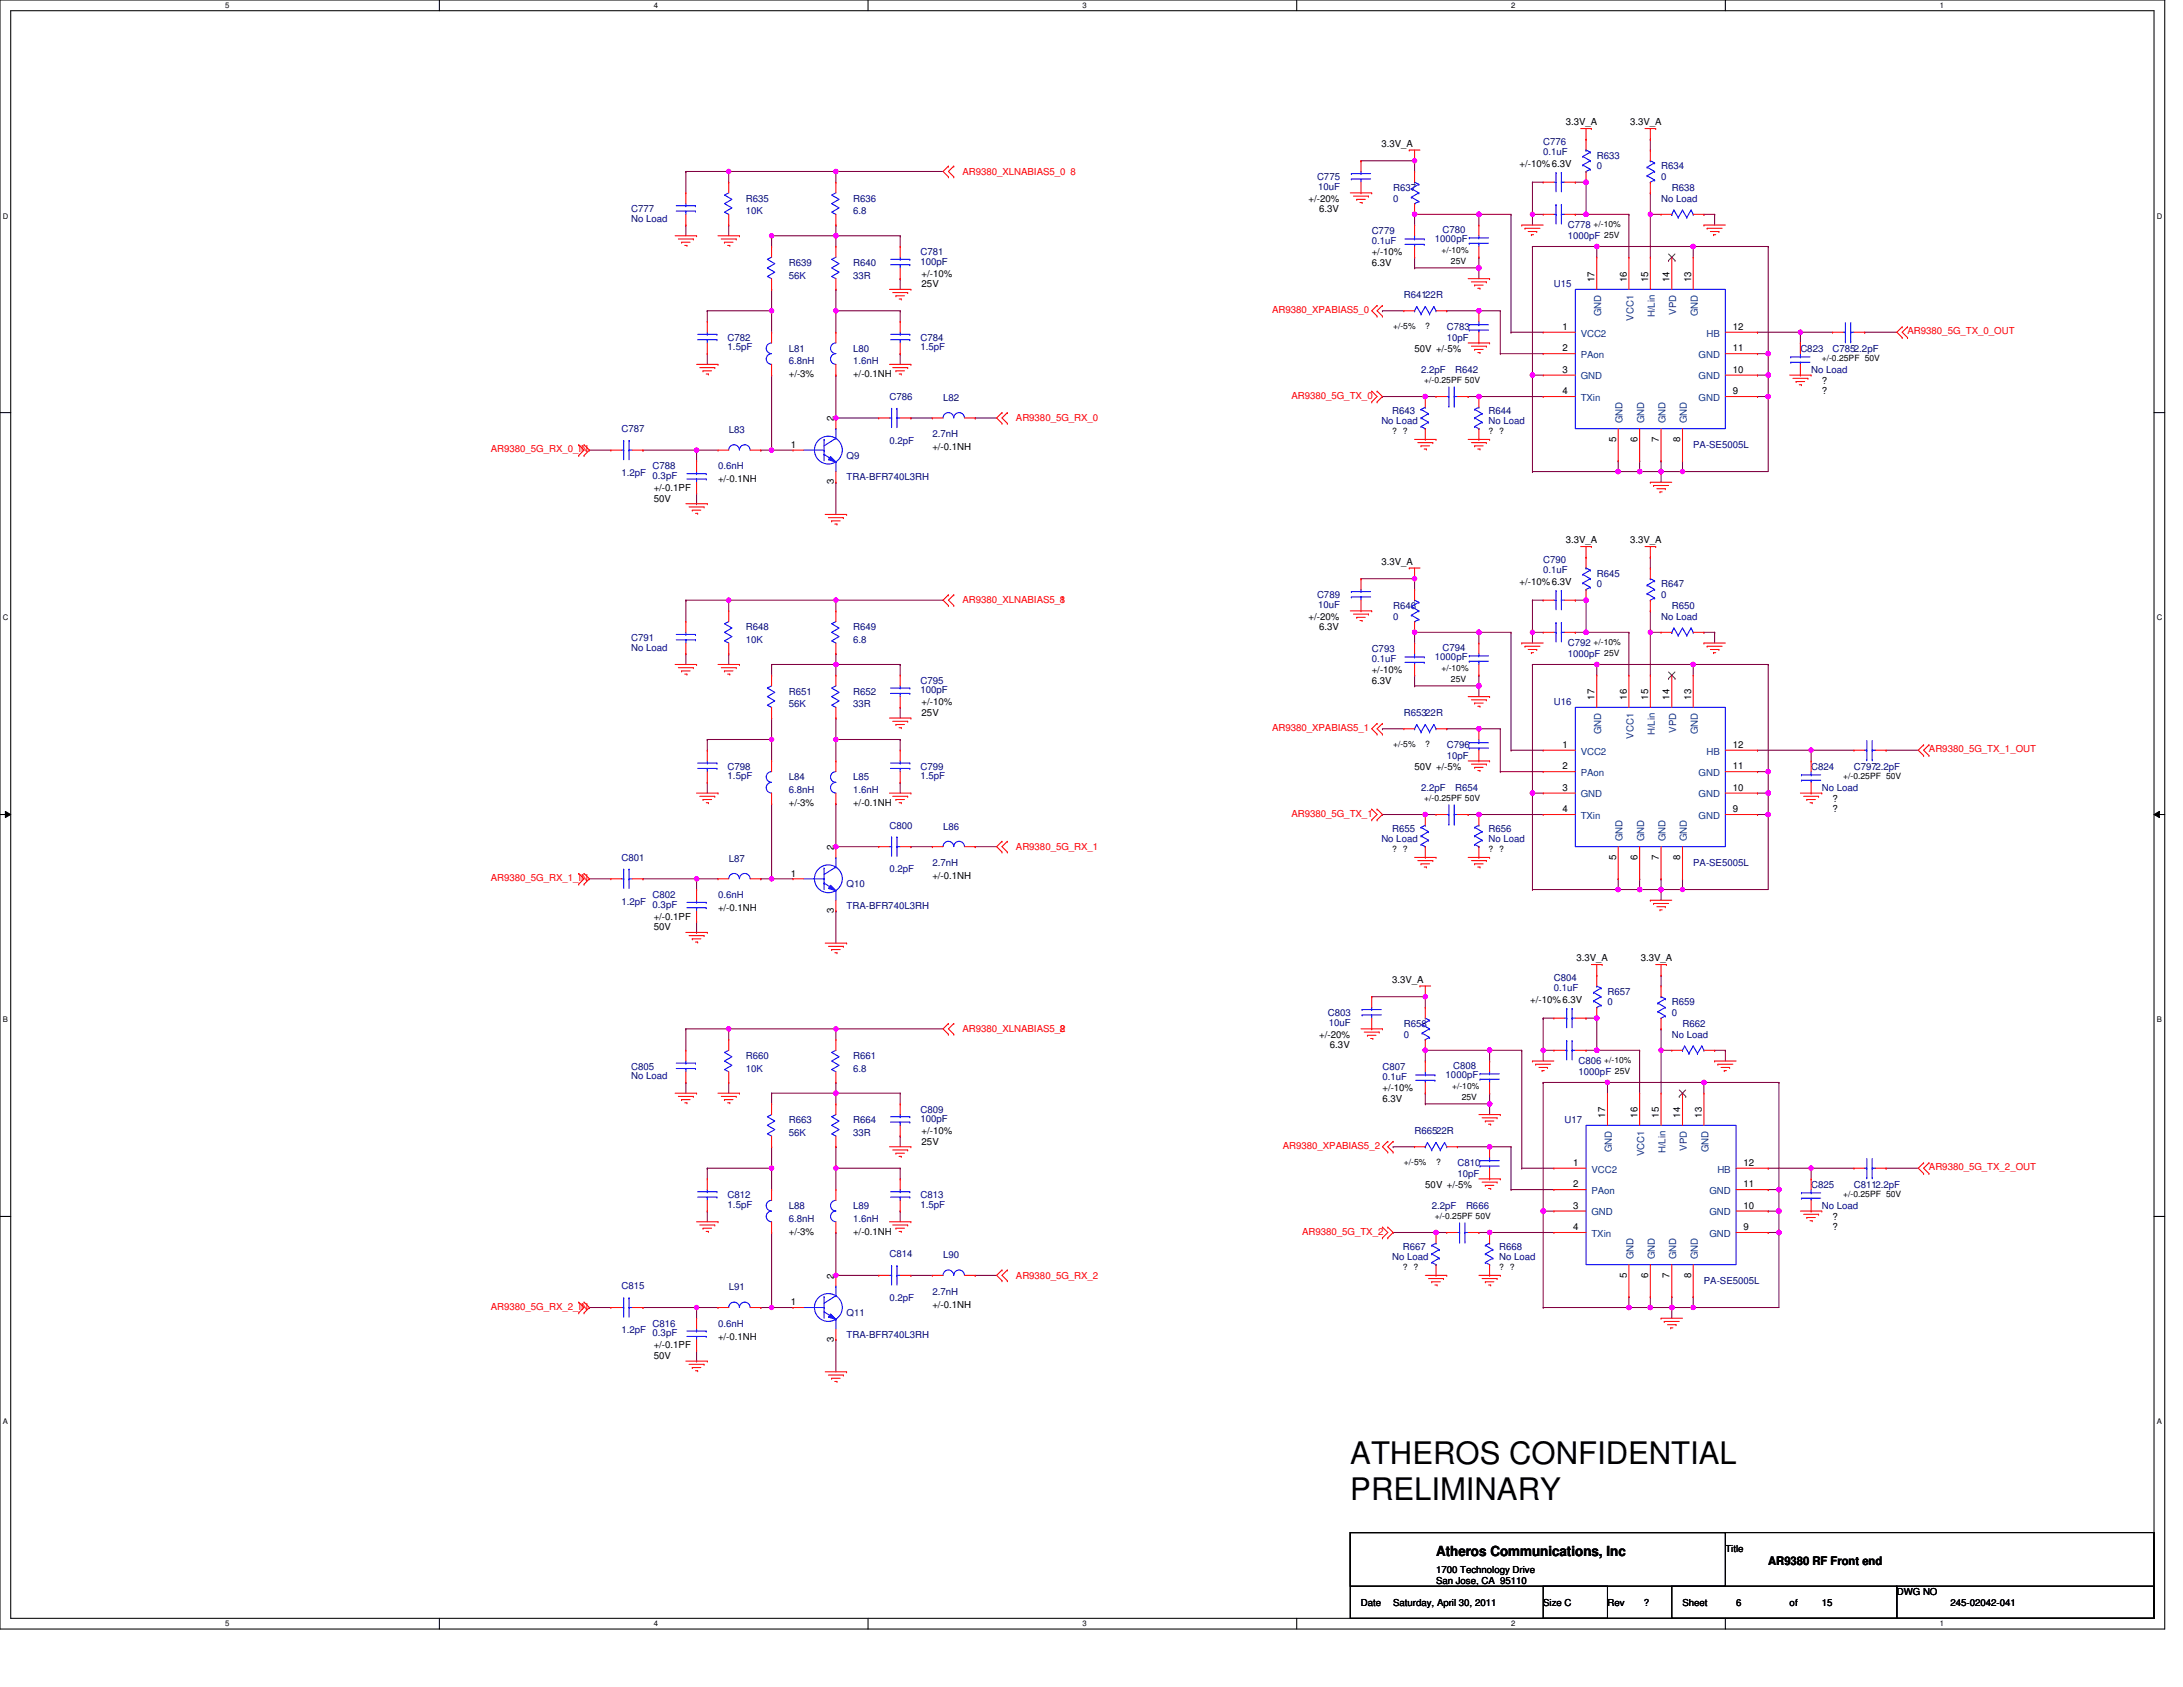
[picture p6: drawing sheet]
<svg xmlns="http://www.w3.org/2000/svg" width="279mm" height="216mm" viewBox="0 0 279 216" stroke-linecap="round" stroke-linejoin="round" font-family="sans-serif">
<defs><g id="words">
<g font-size="4">
<text x="172.8" y="187.4">ATHEROS CONFIDENTIAL</text>
<text x="172.8" y="192">PRELIMINARY</text>
</g>
<text font-size="1.8" x="183.8" y="199.1">Atheros Communications, Inc</text>
<text font-size="1.5" x="226.3" y="200.3">AR9380 RF Front end</text>
<g font-size="1.2">
<text x="200.4" y="16.1">3.3V_A</text>
<text x="208.6" y="16.1">3.3V_A</text>
<text x="176.8" y="18.8">3.3V_A</text>
<text x="194.5" y="21.4">+/-10%6.3V</text>
<text x="167.5" y="25.8">+/-20%</text>
<text x="168.8" y="27.2">6.3V</text>
<text x="118" y="35.4">+/-10%</text>
<text x="175.6" y="34">6.3V</text>
<text x="175.6" y="32.7">+/-10%</text>
<text x="118" y="36.8">25V</text>
<text x="204.1" y="36.1" transform="rotate(-90 204.1 36.1)">17</text>
<text x="208.2" y="36.1" transform="rotate(-90 208.2 36.1)">16</text>
<text x="210.9" y="36.1" transform="rotate(-90 210.9 36.1)">15</text>
<text x="213.7" y="36.1" transform="rotate(-90 213.7 36.1)">14</text>
<text x="216.4" y="36.1" transform="rotate(-90 216.4 36.1)">13</text>
<text x="181.1" y="45">50V +/-5%</text>
<text x="200" y="42.2">1</text>
<text x="200" y="45">2</text>
<text x="200" y="47.7">3</text>
<text x="221.8" y="47.7">10</text>
<text x="221.8" y="45">11</text>
<text x="221.8" y="42.2">12</text>
<text x="101" y="48.3">+/-3%</text>
<text x="106.7" y="53.9" transform="rotate(-90 106.7 53.9)">2</text>
<text x="109.2" y="48.3">+/-0.1NH</text>
<text x="200" y="50.5">4</text>
<text x="221.8" y="50.5">9</text>
<text x="233.2" y="50.5">?</text>
<text x="233.2" y="49.1">?</text>
<text x="101.2" y="57.3">1</text>
<text x="119.3" y="57.6">+/-0.1NH</text>
<text x="206.8" y="56.5" transform="rotate(-90 206.8 56.5)">5</text>
<text x="209.6" y="56.5" transform="rotate(-90 209.6 56.5)">6</text>
<text x="212.3" y="56.5" transform="rotate(-90 212.3 56.5)">7</text>
<text x="215.1" y="56.5" transform="rotate(-90 215.1 56.5)">8</text>
<text x="83.7" y="64.2">50V</text>
<text x="83.7" y="62.8">+/-0.1PF</text>
<text x="91.9" y="61.7">+/-0.1NH</text>
<text x="106.7" y="62" transform="rotate(-90 106.7 62)">3</text>
<text x="200.4" y="69.5">3.3V_A</text>
<text x="208.6" y="69.5">3.3V_A</text>
<text x="176.8" y="72.3">3.3V_A</text>
<text x="194.5" y="74.9">+/-10%6.3V</text>
<text x="167.5" y="79.3">+/-20%</text>
<text x="168.8" y="80.7">6.3V</text>
<text x="175.6" y="87.5">6.3V</text>
<text x="175.6" y="86.1">+/-10%</text>
<text x="204.1" y="89.6" transform="rotate(-90 204.1 89.6)">17</text>
<text x="208.2" y="89.6" transform="rotate(-90 208.2 89.6)">16</text>
<text x="210.9" y="89.6" transform="rotate(-90 210.9 89.6)">15</text>
<text x="213.7" y="89.6" transform="rotate(-90 213.7 89.6)">14</text>
<text x="216.4" y="89.6" transform="rotate(-90 216.4 89.6)">13</text>
<text x="118" y="91.6">25V</text>
<text x="118" y="90.3">+/-10%</text>
<text x="200" y="95.7">1</text>
<text x="221.8" y="95.7">12</text>
<text x="181.1" y="98.5">50V +/-5%</text>
<text x="200" y="98.5">2</text>
<text x="200" y="101.2">3</text>
<text x="221.8" y="101.2">10</text>
<text x="221.8" y="98.5">11</text>
<text x="101" y="103.1">+/-3%</text>
<text x="109.2" y="103.1">+/-0.1NH</text>
<text x="200" y="104">4</text>
<text x="221.8" y="104">9</text>
<text x="234.5" y="104">?</text>
<text x="234.5" y="102.6">?</text>
<text x="101.2" y="112.2">1</text>
<text x="106.7" y="108.8" transform="rotate(-90 106.7 108.8)">2</text>
<text x="119.3" y="112.5">+/-0.1NH</text>
<text x="206.8" y="110" transform="rotate(-90 206.8 110)">5</text>
<text x="209.6" y="110" transform="rotate(-90 209.6 110)">6</text>
<text x="212.3" y="110" transform="rotate(-90 212.3 110)">7</text>
<text x="215.1" y="110" transform="rotate(-90 215.1 110)">8</text>
<text x="83.7" y="119.1">50V</text>
<text x="83.7" y="117.7">+/-0.1PF</text>
<text x="91.9" y="116.6">+/-0.1NH</text>
<text x="106.7" y="116.9" transform="rotate(-90 106.7 116.9)">3</text>
<text x="178.2" y="125.8">3.3V_A</text>
<text x="201.8" y="123">3.3V_A</text>
<text x="210" y="123">3.3V_A</text>
<text x="195.9" y="128.4">+/-10%6.3V</text>
<text x="168.8" y="132.8">+/-20%</text>
<text x="170.2" y="134.1">6.3V</text>
<text x="176.9" y="141">6.3V</text>
<text x="176.9" y="139.6">+/-10%</text>
<text x="205.5" y="143.1" transform="rotate(-90 205.5 143.1)">17</text>
<text x="209.6" y="143.1" transform="rotate(-90 209.6 143.1)">16</text>
<text x="212.3" y="143.1" transform="rotate(-90 212.3 143.1)">15</text>
<text x="215.1" y="143.1" transform="rotate(-90 215.1 143.1)">14</text>
<text x="217.8" y="143.1" transform="rotate(-90 217.8 143.1)">13</text>
<text x="118" y="146.5">25V</text>
<text x="118" y="145.1">+/-10%</text>
<text x="201.4" y="149.2">1</text>
<text x="223.2" y="149.2">12</text>
<text x="182.4" y="152">50V +/-5%</text>
<text x="201.4" y="152">2</text>
<text x="201.4" y="154.7">3</text>
<text x="223.2" y="154.7">10</text>
<text x="223.2" y="152">11</text>
<text x="101" y="158">+/-3%</text>
<text x="109.2" y="158">+/-0.1NH</text>
<text x="201.4" y="157.5">4</text>
<text x="223.2" y="157.5">9</text>
<text x="234.5" y="157.5">?</text>
<text x="234.5" y="156.1">?</text>
<text x="101.2" y="167.1">1</text>
<text x="106.7" y="163.6" transform="rotate(-90 106.7 163.6)">2</text>
<text x="119.3" y="167.3">+/-0.1NH</text>
<text x="208.2" y="163.5" transform="rotate(-90 208.2 163.5)">5</text>
<text x="210.9" y="163.5" transform="rotate(-90 210.9 163.5)">6</text>
<text x="213.7" y="163.5" transform="rotate(-90 213.7 163.5)">7</text>
<text x="216.4" y="163.5" transform="rotate(-90 216.4 163.5)">8</text>
<text x="83.7" y="173.9">50V</text>
<text x="83.7" y="172.6">+/-0.1PF</text>
<text x="91.9" y="171.5">+/-0.1NH</text>
<text x="106.7" y="171.7" transform="rotate(-90 106.7 171.7)">3</text>
<text x="183.8" y="201.4">1700 Technology Drive</text>
<text x="183.8" y="202.7">San Jose, CA 95110</text>
<text x="220.8" y="198.6">Title</text>
<text x="174.2" y="205.5">Date</text>
<text x="178.3" y="205.5">Saturday, April 30, 2011</text>
<text x="197.5" y="205.5">Size C</text>
<text x="205.7" y="205.5">Rev</text>
<text x="210.4" y="205.5">?</text>
<text x="215.3" y="205.5">Sheet</text>
<text x="222.2" y="205.5">6</text>
<text x="229.1" y="205.5">of</text>
<text x="233.2" y="205.5">15</text>
<text x="242.8" y="204.1">DWG NO</text>
<text x="249.6" y="205.5">245-02042-041</text>
</g>
<g font-size="1.2" fill="#f00">
<text x="123.2" y="22.4">AR9380_XLNABIAS5_0 8</text>
<text x="162.8" y="40.1">AR9380_XPABIAS5_0</text>
<text x="244.1" y="42.8">AR9380_5G_TX_0_OUT</text>
<text x="130" y="53.9">AR9380_5G_RX_0</text>
<text x="165.3" y="51">AR9380_5G_TX_0</text>
<text x="62.8" y="57.9">AR9380_5G_RX_0_IN</text>
<text x="123.2" y="77.2">AR9380_XLNABIAS5_1</text>
<text x="135.6" y="77.2">8</text>
<text x="162.8" y="93.5">AR9380_XPABIAS5_1</text>
<text x="246.9" y="96.3">AR9380_5G_TX_1_OUT</text>
<text x="165.3" y="104.5">AR9380_5G_TX_1</text>
<text x="62.8" y="112.8">AR9380_5G_RX_1_IN</text>
<text x="130" y="108.8">AR9380_5G_RX_1</text>
<text x="123.2" y="132.1">AR9380_XLNABIAS5_2</text>
<text x="135.6" y="132.1">8</text>
<text x="164.2" y="147">AR9380_XPABIAS5_2</text>
<text x="246.9" y="149.8">AR9380_5G_TX_2_OUT</text>
<text x="166.6" y="158">AR9380_5G_TX_2</text>
<text x="62.8" y="167.6">AR9380_5G_RX_2_IN</text>
<text x="130" y="163.6">AR9380_5G_RX_2</text>
</g>
<g font-size="1.2" fill="#000080">
<text x="168.6" y="23.1">C775</text>
<text x="197.5" y="18.5">C776</text>
<text x="197.5" y="19.9">0.1uF</text>
<text x="204.4" y="20.3">R633</text>
<text x="204.4" y="21.7">0</text>
<text x="212.6" y="21.7">R634</text>
<text x="212.6" y="23.1">0</text>
<text x="80.8" y="27.2">C777</text>
<text x="80.8" y="28.4">No Load</text>
<text x="95.5" y="25.8">R635</text>
<text x="95.5" y="27.4">10K</text>
<text x="109.2" y="25.8">R636</text>
<text x="109.2" y="27.4">6.8</text>
<text x="168.7" y="24.3">10uF</text>
<text x="175.6" y="29.9">C779</text>
<text x="178.3" y="24.4">R637</text>
<text x="178.3" y="25.8">0</text>
<text x="184.6" y="29.8">C780</text>
<text x="200.7" y="29.2">C778</text>
<text x="212.6" y="25.8">No Load</text>
<text x="214" y="24.4">R638</text>
<text x="101" y="34">R639</text>
<text x="101" y="35.7">56K</text>
<text x="109.2" y="34">R640</text>
<text x="109.2" y="35.7">33R</text>
<text x="117.8" y="32.7">C781</text>
<text x="117.8" y="33.9">100pF</text>
<text x="175.6" y="31.3">0.1uF</text>
<text x="183.7" y="31">1000pF</text>
<text x="200.7" y="30.6">1000pF</text>
<text x="179.7" y="38.1">R64122R</text>
<text x="198.9" y="36.8">U15</text>
<text x="93.1" y="43.6">C782</text>
<text x="93.1" y="44.9">1.5pF</text>
<text x="101" y="45">L81</text>
<text x="101" y="46.6">6.8nH</text>
<text x="109.2" y="45">L80</text>
<text x="109.2" y="46.6">1.6nH</text>
<text x="117.8" y="43.6">C784</text>
<text x="117.8" y="44.9">1.5pF</text>
<text x="181.9" y="47.7">2.2pF</text>
<text x="185.2" y="42.3">C783</text>
<text x="185.2" y="43.6">10pF</text>
<text x="186.3" y="47.7">R642</text>
<text x="230.4" y="45">C823</text>
<text x="231.8" y="47.7">No Load</text>
<text x="234.5" y="45">C7852.2pF</text>
<text x="113.8" y="51.2">C786</text>
<text x="120.7" y="51.3">L82</text>
<text x="178.2" y="53">R643</text>
<text x="190.5" y="53">R644</text>
<text x="79.6" y="55.3">C787</text>
<text x="93.3" y="55.4">L83</text>
<text x="108.4" y="58.7">Q9</text>
<text x="113.8" y="56.8">0.2pF</text>
<text x="119.3" y="56">2.7nH</text>
<text x="176.8" y="54.3">No Load</text>
<text x="190.5" y="54.3">No Load</text>
<text x="216.7" y="57.3">PA-SE5005L</text>
<text x="79.6" y="60.9">1.2pF</text>
<text x="83.5" y="60.1">C788</text>
<text x="83.5" y="61.3">0.3pF</text>
<text x="91.9" y="60.1">0.6nH</text>
<text x="108.4" y="61.5">TRA-BFR740L3RH</text>
<text x="168.6" y="76.5">C789</text>
<text x="168.7" y="77.8">10uF</text>
<text x="178.3" y="77.9">R646</text>
<text x="197.5" y="72">C790</text>
<text x="197.5" y="73.4">0.1uF</text>
<text x="204.4" y="73.8">R645</text>
<text x="204.4" y="75.2">0</text>
<text x="212.6" y="75.2">R647</text>
<text x="212.6" y="76.5">0</text>
<text x="214" y="77.9">R650</text>
<text x="80.8" y="82">C791</text>
<text x="80.8" y="83.3">No Load</text>
<text x="95.5" y="80.7">R648</text>
<text x="95.5" y="82.3">10K</text>
<text x="109.2" y="80.7">R649</text>
<text x="109.2" y="82.3">6.8</text>
<text x="175.6" y="83.4">C793</text>
<text x="178.3" y="79.3">0</text>
<text x="184.6" y="83.3">C794</text>
<text x="200.7" y="82.7">C792</text>
<text x="212.6" y="79.3">No Load</text>
<text x="101" y="88.9">R651</text>
<text x="109.2" y="88.9">R652</text>
<text x="117.8" y="87.5">C795</text>
<text x="117.8" y="88.7">100pF</text>
<text x="175.6" y="84.8">0.1uF</text>
<text x="183.7" y="84.5">1000pF</text>
<text x="200.7" y="84.1">1000pF</text>
<text x="101" y="90.5">56K</text>
<text x="109.2" y="90.5">33R</text>
<text x="179.7" y="91.6">R65322R</text>
<text x="185.2" y="95.7">C796</text>
<text x="198.9" y="90.3">U16</text>
<text x="93.1" y="98.5">C798</text>
<text x="93.1" y="99.7">1.5pF</text>
<text x="101" y="99.9">L84</text>
<text x="101" y="101.5">6.8nH</text>
<text x="109.2" y="99.9">L85</text>
<text x="109.2" y="101.5">1.6nH</text>
<text x="117.8" y="98.5">C799</text>
<text x="117.8" y="99.7">1.5pF</text>
<text x="181.9" y="101.2">2.2pF</text>
<text x="185.2" y="97.1">10pF</text>
<text x="186.3" y="101.2">R654</text>
<text x="231.8" y="98.5">C824</text>
<text x="233.2" y="101.2">No Load</text>
<text x="237.3" y="98.5">C7972.2pF</text>
<text x="113.8" y="106">C800</text>
<text x="120.7" y="106.2">L86</text>
<text x="176.8" y="107.8">No Load</text>
<text x="178.2" y="106.4">R655</text>
<text x="190.5" y="106.4">R656</text>
<text x="190.5" y="107.8">No Load</text>
<text x="79.6" y="110.1">C801</text>
<text x="93.3" y="110.3">L87</text>
<text x="108.4" y="113.6">Q10</text>
<text x="113.8" y="111.7">0.2pF</text>
<text x="119.3" y="110.8">2.7nH</text>
<text x="216.7" y="110.8">PA-SE5005L</text>
<text x="79.6" y="115.8">1.2pF</text>
<text x="83.5" y="114.9">C802</text>
<text x="83.5" y="116.2">0.3pF</text>
<text x="91.9" y="114.9">0.6nH</text>
<text x="108.4" y="116.3">TRA-BFR740L3RH</text>
<text x="198.9" y="125.5">C804</text>
<text x="169.9" y="130">C803</text>
<text x="170.1" y="131.3">10uF</text>
<text x="179.7" y="131.4">R658</text>
<text x="198.9" y="126.9">0.1uF</text>
<text x="205.7" y="127.3">R657</text>
<text x="205.7" y="128.7">0</text>
<text x="214" y="128.7">R659</text>
<text x="214" y="130">0</text>
<text x="215.3" y="131.4">R662</text>
<text x="80.8" y="136.9">C805</text>
<text x="95.5" y="135.5">R660</text>
<text x="95.5" y="137.2">10K</text>
<text x="109.2" y="135.5">R661</text>
<text x="109.2" y="137.2">6.8</text>
<text x="176.9" y="136.9">C807</text>
<text x="179.7" y="132.8">0</text>
<text x="185" y="138">1000pF</text>
<text x="186" y="136.8">C808</text>
<text x="202" y="136.2">C806</text>
<text x="202" y="137.6">1000pF</text>
<text x="214" y="132.8">No Load</text>
<text x="80.8" y="138.1">No Load</text>
<text x="101" y="143.8">R663</text>
<text x="109.2" y="143.8">R664</text>
<text x="117.8" y="142.4">C809</text>
<text x="117.8" y="143.6">100pF</text>
<text x="176.9" y="138.3">0.1uF</text>
<text x="200.3" y="143.8">U17</text>
<text x="101" y="145.4">56K</text>
<text x="109.2" y="145.4">33R</text>
<text x="181.1" y="145.1">R66522R</text>
<text x="186.5" y="149.2">C810</text>
<text x="93.1" y="153.4">C812</text>
<text x="93.1" y="154.6">1.5pF</text>
<text x="101" y="154.7">L88</text>
<text x="109.2" y="154.7">L89</text>
<text x="117.8" y="153.4">C813</text>
<text x="117.8" y="154.6">1.5pF</text>
<text x="183.2" y="154.7">2.2pF</text>
<text x="186.5" y="150.6">10pF</text>
<text x="187.6" y="154.7">R666</text>
<text x="231.8" y="152">C825</text>
<text x="233.2" y="154.7">No Load</text>
<text x="237.3" y="152">C8112.2pF</text>
<text x="101" y="156.4">6.8nH</text>
<text x="109.2" y="156.4">1.6nH</text>
<text x="113.8" y="160.9">C814</text>
<text x="120.7" y="161">L90</text>
<text x="178.2" y="161.3">No Load</text>
<text x="179.5" y="159.9">R667</text>
<text x="191.9" y="159.9">R668</text>
<text x="191.9" y="161.3">No Load</text>
<text x="79.6" y="165">C815</text>
<text x="93.3" y="165.2">L91</text>
<text x="113.8" y="166.5">0.2pF</text>
<text x="119.3" y="165.7">2.7nH</text>
<text x="218.1" y="164.3">PA-SE5005L</text>
<text x="79.6" y="170.6">1.2pF</text>
<text x="83.5" y="169.8">C816</text>
<text x="83.5" y="171">0.3pF</text>
<text x="91.9" y="169.8">0.6nH</text>
<text x="108.4" y="168.4">Q11</text>
<text x="108.4" y="171.2">TRA-BFR740L3RH</text>
</g>
<g font-size="1.2" fill="#004080">
<text x="204.9" y="40.5" transform="rotate(-90 204.9 40.5)">GND</text>
<text x="209.1" y="41" transform="rotate(-90 209.1 41)">VCC1</text>
<text x="211.8" y="40.6" transform="rotate(-90 211.8 40.6)">H/Lin</text>
<text x="214.5" y="40.3" transform="rotate(-90 214.5 40.3)">VPD</text>
<text x="217.3" y="40.5" transform="rotate(-90 217.3 40.5)">GND</text>
<text x="202.3" y="43.1">VCC2</text>
<text x="202.3" y="45.8">PAon</text>
<text x="217.4" y="45.8">GND</text>
<text x="218.4" y="43.1">HB</text>
<text x="202.3" y="48.6">GND</text>
<text x="202.3" y="51.3">TXin</text>
<text x="217.4" y="51.3">GND</text>
<text x="217.4" y="48.6">GND</text>
<text x="207.7" y="54.2" transform="rotate(-90 207.7 54.2)">GND</text>
<text x="210.4" y="54.2" transform="rotate(-90 210.4 54.2)">GND</text>
<text x="213.2" y="54.2" transform="rotate(-90 213.2 54.2)">GND</text>
<text x="215.9" y="54.2" transform="rotate(-90 215.9 54.2)">GND</text>
<text x="204.9" y="94" transform="rotate(-90 204.9 94)">GND</text>
<text x="209.1" y="94.5" transform="rotate(-90 209.1 94.5)">VCC1</text>
<text x="211.8" y="94.1" transform="rotate(-90 211.8 94.1)">H/Lin</text>
<text x="214.5" y="93.8" transform="rotate(-90 214.5 93.8)">VPD</text>
<text x="217.3" y="94" transform="rotate(-90 217.3 94)">GND</text>
<text x="202.3" y="96.6">VCC2</text>
<text x="202.3" y="99.3">PAon</text>
<text x="217.4" y="99.3">GND</text>
<text x="218.4" y="96.6">HB</text>
<text x="202.3" y="102.1">GND</text>
<text x="202.3" y="104.8">TXin</text>
<text x="207.7" y="107.7" transform="rotate(-90 207.7 107.7)">GND</text>
<text x="210.4" y="107.7" transform="rotate(-90 210.4 107.7)">GND</text>
<text x="213.2" y="107.7" transform="rotate(-90 213.2 107.7)">GND</text>
<text x="215.9" y="107.7" transform="rotate(-90 215.9 107.7)">GND</text>
<text x="217.4" y="104.8">GND</text>
<text x="217.4" y="102.1">GND</text>
<text x="206.3" y="147.5" transform="rotate(-90 206.3 147.5)">GND</text>
<text x="210.4" y="148" transform="rotate(-90 210.4 148)">VCC1</text>
<text x="213.2" y="147.6" transform="rotate(-90 213.2 147.6)">H/Lin</text>
<text x="215.9" y="147.2" transform="rotate(-90 215.9 147.2)">VPD</text>
<text x="218.7" y="147.5" transform="rotate(-90 218.7 147.5)">GND</text>
<text x="203.7" y="150.1">VCC2</text>
<text x="203.7" y="152.8">PAon</text>
<text x="203.7" y="155.5">GND</text>
<text x="218.8" y="155.5">GND</text>
<text x="218.8" y="152.8">GND</text>
<text x="219.8" y="150.1">HB</text>
<text x="203.7" y="158.3">TXin</text>
<text x="209.1" y="161.2" transform="rotate(-90 209.1 161.2)">GND</text>
<text x="211.8" y="161.2" transform="rotate(-90 211.8 161.2)">GND</text>
<text x="214.5" y="161.2" transform="rotate(-90 214.5 161.2)">GND</text>
<text x="217.3" y="161.2" transform="rotate(-90 217.3 161.2)">GND</text>
<text x="218.8" y="158.3">GND</text>
</g>
<g font-size="1.1">
<text x="204" y="29.1">+/-10%</text>
<text x="184.5" y="32.4">+/-10%</text>
<text x="185.7" y="33.8">25V</text>
<text x="205.3" y="30.5">25V</text>
<text x="178.3" y="42.1">+/-5%</text>
<text x="182.4" y="42.1">?</text>
<text x="233.2" y="46.2">+/-0.25PF 50V</text>
<text x="182.3" y="49">+/-0.25PF 50V</text>
<text x="178.2" y="55.6">? ?</text>
<text x="190.5" y="55.6">? ?</text>
<text x="204" y="82.6">+/-10%</text>
<text x="205.3" y="84">25V</text>
<text x="184.5" y="85.9">+/-10%</text>
<text x="185.7" y="87.3">25V</text>
<text x="178.3" y="95.6">+/-5%</text>
<text x="182.4" y="95.6">?</text>
<text x="235.9" y="99.7">+/-0.25PF 50V</text>
<text x="182.3" y="102.5">+/-0.25PF 50V</text>
<text x="178.2" y="109.1">? ?</text>
<text x="190.5" y="109.1">? ?</text>
<text x="205.3" y="136.1">+/-10%</text>
<text x="206.7" y="137.5">25V</text>
<text x="185.9" y="139.4">+/-10%</text>
<text x="187.1" y="140.7">25V</text>
<text x="179.7" y="149.1">+/-5%</text>
<text x="183.8" y="149.1">?</text>
<text x="183.7" y="156">+/-0.25PF 50V</text>
<text x="235.9" y="153.2">+/-0.25PF 50V</text>
<text x="179.5" y="162.6">? ?</text>
<text x="191.9" y="162.6">? ?</text>
</g>
<g font-size="1">
<text x="28.8" y="1">5</text>
<text x="83.7" y="1">4</text>
<text x="138.5" y="1">3</text>
<text x="193.4" y="1">2</text>
<text x="248.3" y="1">1</text>
<text x=".3" y="28">D</text>
<text x="276" y="28">D</text>
<text x=".3" y="79.4">C</text>
<text x="276" y="79.4">C</text>
<text x=".3" y="130.8">B</text>
<text x="276" y="130.8">B</text>
<text x=".3" y="182.3">A</text>
<text x="276" y="182.3">A</text>
<text x="28.8" y="208.1">5</text>
<text x="83.7" y="208.1">4</text>
<text x="138.5" y="208.1">3</text>
<text x="193.4" y="208.1">2</text>
<text x="248.3" y="208.1">1</text>
</g>
</g></defs>
<path d="M0 0h277.1v208.5h-277.1zM1.4 1.4h274.3v205.7h-274.3z" fill="none" stroke="#000" stroke-width=".13"/>
<g fill="#fff">
<path d="M28.8 .1h.5v1.1h-.5z"/>
<path d="M28.8 207.3h.5v1h-.5z"/>
</g>
<path d="M56.2 0v1.4M56.2 207.1v1.4" fill="none" stroke="#000" stroke-width=".13"/>
<g fill="#fff">
<path d="M83.7 .1h.5v1.1h-.5z"/>
<path d="M83.7 207.3h.5v1h-.5z"/>
</g>
<path d="M111.1 0v1.4M111.1 207.1v1.4" fill="none" stroke="#000" stroke-width=".13"/>
<g fill="#fff">
<path d="M138.5 .1h.6v1.1h-.6z"/>
<path d="M138.5 207.3h.6v1h-.6z"/>
</g>
<path d="M166 0v1.4M166 207.1v1.4" fill="none" stroke="#000" stroke-width=".13"/>
<g fill="#fff">
<path d="M193.4 .1h.5v1.1h-.5z"/>
<path d="M193.4 207.3h.5v1h-.5z"/>
</g>
<path d="M220.8 0v1.4M220.8 207.1v1.4" fill="none" stroke="#000" stroke-width=".13"/>
<g fill="#fff">
<path d="M248.3 .1h.5v1.1h-.5z"/>
<path d="M248.3 207.3h.5v1h-.5z"/>
<path d="M.3 27.1h.8v1.1h-.8z"/>
<path d="M276 27.1h.7v1.1h-.7z"/>
<path d="M.3 78.5h.8v1.1h-.8z"/>
<path d="M276 78.5h.7v1.1h-.7z"/>
</g>
<path d="M0 52.8h1.4M275.7 52.8h1.4" fill="none" stroke="#000" stroke-width=".13"/>
<g fill="#fff">
<path d="M.3 130h.7v1.1h-.7z"/>
<path d="M276 130h.7v1.1h-.7z"/>
</g>
<path d="M0 104.2h1.4M.7 103.8l.7 .4-.7 .4zM275.7 104.2l.7-.4v.8zM275.7 104.2h1.4" fill="none" stroke="#000" stroke-width=".13"/>
<path d="M.7 103.8l.7 .4-.7 .4zM275.7 104.2l.7-.4v.8z" fill="#000"/>
<g fill="#fff">
<path d="M.3 181.4h.7v1.1h-.7z"/>
<path d="M276 181.4h.7v1.1h-.7z"/>
</g>
<path d="M0 155.7h1.4M275.7 155.7h1.4" fill="none" stroke="#000" stroke-width=".13"/>
<path d="M182.4 50.7h.1M182.4 50.7h1.4" fill="none" stroke="#800040" stroke-width=".13"/>
<circle cx="182.4" cy="50.7" r=".27" fill="#f0f"/>
<circle cx="182.4" cy="50.7" r=".27" fill="none" stroke="#f0f" stroke-width=".13"/>
<path d="M176.9 50.7h.1M176.9 50.7h5.5" fill="none" stroke="#800040" stroke-width=".13"/>
<circle cx="182.4" cy="50.7" r=".27" fill="#f0f"/>
<circle cx="182.4" cy="50.7" r=".27" fill="none" stroke="#f0f" stroke-width=".13"/>
<path d="M226.3 31.5h.1M226.3 31.5v13.8h-1.4M224.9 45.3h.1M238.7 42.5h.1M238.7 42.5h4.1" fill="none" stroke="#800040" stroke-width=".13"/>
<circle cx="226.3" cy="45.3" r=".27" fill="#f0f"/>
<circle cx="226.3" cy="45.3" r=".27" fill="none" stroke="#f0f" stroke-width=".13"/>
<path d="M216.7 31.5h.1M216.7 31.5h9.6" fill="none" stroke="#800040" stroke-width=".13"/>
<circle cx="216.7" cy="31.5" r=".27" fill="#f0f"/>
<circle cx="216.7" cy="31.5" r=".27" fill="none" stroke="#f0f" stroke-width=".13"/>
<path d="M216.7 31.5h.1M216.7 31.5v1.4M215.3 59h.1M215.3 59v1.4M226.3 50.7h.1M226.3 50.7v9.7h-11M215.3 60.4h.1" fill="none" stroke="#800040" stroke-width=".13"/>
<circle cx="226.3" cy="50.7" r=".27" fill="#f0f"/>
<circle cx="226.3" cy="50.7" r=".27" fill="none" stroke="#f0f" stroke-width=".13"/>
<path d="M224.9 50.7h.1M224.9 50.7h1.4" fill="none" stroke="#800040" stroke-width=".13"/>
<circle cx="226.3" cy="50.7" r=".27" fill="#f0f"/>
<circle cx="226.3" cy="50.7" r=".27" fill="none" stroke="#f0f" stroke-width=".13"/>
<path d="M226.3 48h.1M226.3 48v2.7" fill="none" stroke="#800040" stroke-width=".13"/>
<circle cx="226.3" cy="50.7" r=".27" fill="#f0f"/>
<circle cx="226.3" cy="50.7" r=".27" fill="none" stroke="#f0f" stroke-width=".13"/>
<circle cx="226.3" cy="48" r=".27" fill="#f0f"/>
<circle cx="226.3" cy="48" r=".27" fill="none" stroke="#f0f" stroke-width=".13"/>
<path d="M224.9 48h.1M224.9 48h1.4" fill="none" stroke="#800040" stroke-width=".13"/>
<circle cx="226.3" cy="48" r=".27" fill="#f0f"/>
<circle cx="226.3" cy="48" r=".27" fill="none" stroke="#f0f" stroke-width=".13"/>
<path d="M212.6 60.4h.1M212.6 60.4v1.3" fill="none" stroke="#800040" stroke-width=".13"/>
<circle cx="212.6" cy="60.3" r=".27" fill="#f0f"/>
<circle cx="212.6" cy="60.3" r=".27" fill="none" stroke="#f0f" stroke-width=".13"/>
<path d="M209.9 60.4h.1M209.9 60.4h2.7" fill="none" stroke="#800040" stroke-width=".13"/>
<circle cx="212.6" cy="60.3" r=".27" fill="#f0f"/>
<circle cx="212.6" cy="60.3" r=".27" fill="none" stroke="#f0f" stroke-width=".13"/>
<circle cx="209.9" cy="60.3" r=".27" fill="#f0f"/>
<circle cx="209.9" cy="60.3" r=".27" fill="none" stroke="#f0f" stroke-width=".13"/>
<path d="M207.1 60.4h.1M207.1 60.4h2.8" fill="none" stroke="#800040" stroke-width=".13"/>
<circle cx="209.9" cy="60.3" r=".27" fill="#f0f"/>
<circle cx="209.9" cy="60.3" r=".27" fill="none" stroke="#f0f" stroke-width=".13"/>
<circle cx="207.1" cy="60.3" r=".27" fill="#f0f"/>
<circle cx="207.1" cy="60.3" r=".27" fill="none" stroke="#f0f" stroke-width=".13"/>
<path d="M207.1 59h.1M207.1 59v1.4" fill="none" stroke="#800040" stroke-width=".13"/>
<circle cx="207.1" cy="60.3" r=".27" fill="#f0f"/>
<circle cx="207.1" cy="60.3" r=".27" fill="none" stroke="#f0f" stroke-width=".13"/>
<path d="M226.3 45.3h.1M226.3 45.3v2.7" fill="none" stroke="#800040" stroke-width=".13"/>
<circle cx="226.3" cy="48" r=".27" fill="#f0f"/>
<circle cx="226.3" cy="48" r=".27" fill="none" stroke="#f0f" stroke-width=".13"/>
<circle cx="226.3" cy="45.3" r=".27" fill="#f0f"/>
<circle cx="226.3" cy="45.3" r=".27" fill="none" stroke="#f0f" stroke-width=".13"/>
<path d="M204.4 31.5h.1M204.4 31.5v1.4" fill="none" stroke="#800040" stroke-width=".13"/>
<circle cx="204.4" cy="31.5" r=".27" fill="#f0f"/>
<circle cx="204.4" cy="31.5" r=".27" fill="none" stroke="#f0f" stroke-width=".13"/>
<path d="M204.4 31.5h.1M204.4 31.5h12.3" fill="none" stroke="#800040" stroke-width=".13"/>
<circle cx="216.7" cy="31.5" r=".27" fill="#f0f"/>
<circle cx="216.7" cy="31.5" r=".27" fill="none" stroke="#f0f" stroke-width=".13"/>
<circle cx="204.4" cy="31.5" r=".27" fill="#f0f"/>
<circle cx="204.4" cy="31.5" r=".27" fill="none" stroke="#f0f" stroke-width=".13"/>
<path d="M196.1 48h.1M196.1 48h1.4" fill="none" stroke="#800040" stroke-width=".13"/>
<circle cx="196.1" cy="48" r=".27" fill="#f0f"/>
<circle cx="196.1" cy="48" r=".27" fill="none" stroke="#f0f" stroke-width=".13"/>
<path d="M196.1 31.5h.1M196.1 31.5v16.5" fill="none" stroke="#800040" stroke-width=".13"/>
<circle cx="196.1" cy="48" r=".27" fill="#f0f"/>
<circle cx="196.1" cy="48" r=".27" fill="none" stroke="#f0f" stroke-width=".13"/>
<path d="M196.1 31.5h.1M196.1 31.5h8.3M196.1 60.4h.1M196.1 60.4h11" fill="none" stroke="#800040" stroke-width=".13"/>
<circle cx="207.1" cy="60.3" r=".27" fill="#f0f"/>
<circle cx="207.1" cy="60.3" r=".27" fill="none" stroke="#f0f" stroke-width=".13"/>
<path d="M196.1 48h.1M196.1 48v12.4" fill="none" stroke="#800040" stroke-width=".13"/>
<circle cx="196.1" cy="48" r=".27" fill="#f0f"/>
<circle cx="196.1" cy="48" r=".27" fill="none" stroke="#f0f" stroke-width=".13"/>
<path d="M196.1 27.4h.1M196.1 27.4v1.4" fill="none" stroke="#800040" stroke-width=".13"/>
<circle cx="196.1" cy="27.4" r=".27" fill="#f0f"/>
<circle cx="196.1" cy="27.4" r=".27" fill="none" stroke="#f0f" stroke-width=".13"/>
<path d="M196.1 27.4h.1M196.1 23.3h.1M196.1 27.4h1.4M196.1 23.3h1.4M196.1 23.3v4.1M209.9 59h.1M209.9 59v1.4" fill="none" stroke="#800040" stroke-width=".13"/>
<circle cx="209.9" cy="60.3" r=".27" fill="#f0f"/>
<circle cx="209.9" cy="60.3" r=".27" fill="none" stroke="#f0f" stroke-width=".13"/>
<path d="M189.3 34.3h.1M189.3 34.3v1.4" fill="none" stroke="#800040" stroke-width=".13"/>
<circle cx="189.3" cy="34.3" r=".27" fill="#f0f"/>
<circle cx="189.3" cy="34.3" r=".27" fill="none" stroke="#f0f" stroke-width=".13"/>
<path d="M181.1 34.3h.1M181.1 34.3h8.2" fill="none" stroke="#800040" stroke-width=".13"/>
<circle cx="189.3" cy="34.3" r=".27" fill="#f0f"/>
<circle cx="189.3" cy="34.3" r=".27" fill="none" stroke="#f0f" stroke-width=".13"/>
<path d="M181.1 32.9h.1M181.1 32.9v1.4M212.6 60.4h.1M212.6 60.4h2.7" fill="none" stroke="#800040" stroke-width=".13"/>
<circle cx="215.3" cy="60.3" r=".27" fill="#f0f"/>
<circle cx="215.3" cy="60.3" r=".27" fill="none" stroke="#f0f" stroke-width=".13"/>
<circle cx="212.6" cy="60.3" r=".27" fill="#f0f"/>
<circle cx="212.6" cy="60.3" r=".27" fill="none" stroke="#f0f" stroke-width=".13"/>
<path d="M212.6 59h.1M212.6 59v1.4" fill="none" stroke="#800040" stroke-width=".13"/>
<circle cx="212.6" cy="60.3" r=".27" fill="#f0f"/>
<circle cx="212.6" cy="60.3" r=".27" fill="none" stroke="#f0f" stroke-width=".13"/>
<path d="M189.3 32.9h.1M189.3 32.9v1.4" fill="none" stroke="#800040" stroke-width=".13"/>
<circle cx="189.3" cy="34.3" r=".27" fill="#f0f"/>
<circle cx="189.3" cy="34.3" r=".27" fill="none" stroke="#f0f" stroke-width=".13"/>
<path d="M203 27.4h.1M203 27.4h5.5M208.5 27.4h.1M208.5 27.4v5.5" fill="none" stroke="#800040" stroke-width=".13"/>
<circle cx="203" cy="27.4" r=".27" fill="#f0f"/>
<circle cx="203" cy="27.4" r=".27" fill="none" stroke="#f0f" stroke-width=".13"/>
<path d="M203 23.3h.1M203 23.3v4.1" fill="none" stroke="#800040" stroke-width=".13"/>
<circle cx="203" cy="27.4" r=".27" fill="#f0f"/>
<circle cx="203" cy="27.4" r=".27" fill="none" stroke="#f0f" stroke-width=".13"/>
<circle cx="203" cy="23.3" r=".27" fill="#f0f"/>
<circle cx="203" cy="23.3" r=".27" fill="none" stroke="#f0f" stroke-width=".13"/>
<path d="M201.6 23.3h.1M201.6 23.3h1.4" fill="none" stroke="#800040" stroke-width=".13"/>
<circle cx="203" cy="23.3" r=".27" fill="#f0f"/>
<circle cx="203" cy="23.3" r=".27" fill="none" stroke="#f0f" stroke-width=".13"/>
<path d="M201.6 27.4h.1M201.6 27.4h1.4" fill="none" stroke="#800040" stroke-width=".13"/>
<circle cx="203" cy="27.4" r=".27" fill="#f0f"/>
<circle cx="203" cy="27.4" r=".27" fill="none" stroke="#f0f" stroke-width=".13"/>
<path d="M189.3 50.7h.1M189.3 50.7h8.2" fill="none" stroke="#800040" stroke-width=".13"/>
<circle cx="189.3" cy="50.7" r=".27" fill="#f0f"/>
<circle cx="189.3" cy="50.7" r=".27" fill="none" stroke="#f0f" stroke-width=".13"/>
<path d="M187.9 50.7h.1M187.9 50.7h1.4" fill="none" stroke="#800040" stroke-width=".13"/>
<circle cx="189.3" cy="50.7" r=".27" fill="#f0f"/>
<circle cx="189.3" cy="50.7" r=".27" fill="none" stroke="#f0f" stroke-width=".13"/>
<path d="M230.4 42.5h.1M230.4 42.5h4.1" fill="none" stroke="#800040" stroke-width=".13"/>
<circle cx="230.4" cy="42.5" r=".27" fill="#f0f"/>
<circle cx="230.4" cy="42.5" r=".27" fill="none" stroke="#f0f" stroke-width=".13"/>
<path d="M189.3 39.8h.1M189.3 39.8h2.7M192 39.8h.1M192 39.8v5.5M192 45.3h.1M192 45.3h5.5" fill="none" stroke="#800040" stroke-width=".13"/>
<circle cx="189.3" cy="39.8" r=".27" fill="#f0f"/>
<circle cx="189.3" cy="39.8" r=".27" fill="none" stroke="#f0f" stroke-width=".13"/>
<path d="M185.2 39.8h.1M185.2 39.8h4.1" fill="none" stroke="#800040" stroke-width=".13"/>
<circle cx="189.3" cy="39.8" r=".27" fill="#f0f"/>
<circle cx="189.3" cy="39.8" r=".27" fill="none" stroke="#f0f" stroke-width=".13"/>
<path d="M189.3 27.4h.1M189.3 27.4v1.4" fill="none" stroke="#800040" stroke-width=".13"/>
<circle cx="189.3" cy="27.4" r=".27" fill="#f0f"/>
<circle cx="189.3" cy="27.4" r=".27" fill="none" stroke="#f0f" stroke-width=".13"/>
<path d="M181.1 27.4h.1M181.1 27.4h8.2" fill="none" stroke="#800040" stroke-width=".13"/>
<circle cx="189.3" cy="27.4" r=".27" fill="#f0f"/>
<circle cx="189.3" cy="27.4" r=".27" fill="none" stroke="#f0f" stroke-width=".13"/>
<circle cx="181" cy="27.4" r=".27" fill="#f0f"/>
<circle cx="181" cy="27.4" r=".27" fill="none" stroke="#f0f" stroke-width=".13"/>
<path d="M189.3 27.4h.1M189.3 27.4h4.1M193.4 27.4h.1M193.4 27.4v15.1M193.4 42.5h.1M193.4 42.5h4.1" fill="none" stroke="#800040" stroke-width=".13"/>
<circle cx="189.3" cy="27.4" r=".27" fill="#f0f"/>
<circle cx="189.3" cy="27.4" r=".27" fill="none" stroke="#f0f" stroke-width=".13"/>
<path d="M181.1 27.4h.1M181.1 27.4v1.4" fill="none" stroke="#800040" stroke-width=".13"/>
<circle cx="181" cy="27.4" r=".27" fill="#f0f"/>
<circle cx="181" cy="27.4" r=".27" fill="none" stroke="#f0f" stroke-width=".13"/>
<path d="M211.2 27.4h.1M211.2 27.4v5.5" fill="none" stroke="#800040" stroke-width=".13"/>
<circle cx="211.2" cy="27.4" r=".27" fill="#f0f"/>
<circle cx="211.2" cy="27.4" r=".27" fill="none" stroke="#f0f" stroke-width=".13"/>
<g fill="none" stroke="#800040" stroke-width=".13">
<path d="M211.2 17.8h.1M211.2 17.8v1.4M176.9 39.8h.1M176.9 39.8h2.8M181.1 20.6h.1M181.1 20.6v1.3M211.2 27.4h.1M211.2 24.7h.1M211.2 27.4h1.4M211.2 24.7v2.7M218.1 27.4h.1M218.1 27.4h1.4"/>
<path d="M219.5 27.4h.1M219.5 27.4v1.4"/>
</g>
<circle cx="181" cy="20.6" r=".27" fill="#f0f"/>
<circle cx="181" cy="20.6" r=".27" fill="none" stroke="#f0f" stroke-width=".13"/>
<path d="M182.4 104.2h.1M182.4 104.2h1.4" fill="none" stroke="#800040" stroke-width=".13"/>
<circle cx="182.4" cy="104.2" r=".27" fill="#f0f"/>
<circle cx="182.4" cy="104.2" r=".27" fill="none" stroke="#f0f" stroke-width=".13"/>
<path d="M176.9 104.2h.1M176.9 104.2h5.5" fill="none" stroke="#800040" stroke-width=".13"/>
<circle cx="182.4" cy="104.2" r=".27" fill="#f0f"/>
<circle cx="182.4" cy="104.2" r=".27" fill="none" stroke="#f0f" stroke-width=".13"/>
<path d="M224.9 98.8h.1M226.3 85h.1M226.3 85v13.8h-1.4M241.4 96h.1M241.4 96h4.1" fill="none" stroke="#800040" stroke-width=".13"/>
<circle cx="226.3" cy="98.8" r=".27" fill="#f0f"/>
<circle cx="226.3" cy="98.8" r=".27" fill="none" stroke="#f0f" stroke-width=".13"/>
<path d="M216.7 85h.1M216.7 85h9.6" fill="none" stroke="#800040" stroke-width=".13"/>
<circle cx="216.7" cy="85" r=".27" fill="#f0f"/>
<circle cx="216.7" cy="85" r=".27" fill="none" stroke="#f0f" stroke-width=".13"/>
<path d="M216.7 85h.1M216.7 85v1.4M215.3 112.5h.1M215.3 113.8h.1M215.3 112.5v1.3M226.3 104.2h.1M226.3 104.2v9.6h-11" fill="none" stroke="#800040" stroke-width=".13"/>
<circle cx="226.3" cy="104.2" r=".27" fill="#f0f"/>
<circle cx="226.3" cy="104.2" r=".27" fill="none" stroke="#f0f" stroke-width=".13"/>
<path d="M224.9 104.2h.1M224.9 104.2h1.4" fill="none" stroke="#800040" stroke-width=".13"/>
<circle cx="226.3" cy="104.2" r=".27" fill="#f0f"/>
<circle cx="226.3" cy="104.2" r=".27" fill="none" stroke="#f0f" stroke-width=".13"/>
<path d="M226.3 101.5h.1M226.3 101.5v2.7" fill="none" stroke="#800040" stroke-width=".13"/>
<circle cx="226.3" cy="104.2" r=".27" fill="#f0f"/>
<circle cx="226.3" cy="104.2" r=".27" fill="none" stroke="#f0f" stroke-width=".13"/>
<circle cx="226.3" cy="101.5" r=".27" fill="#f0f"/>
<circle cx="226.3" cy="101.5" r=".27" fill="none" stroke="#f0f" stroke-width=".13"/>
<path d="M224.9 101.5h.1M224.9 101.5h1.4" fill="none" stroke="#800040" stroke-width=".13"/>
<circle cx="226.3" cy="101.5" r=".27" fill="#f0f"/>
<circle cx="226.3" cy="101.5" r=".27" fill="none" stroke="#f0f" stroke-width=".13"/>
<path d="M212.6 113.8h.1M212.6 113.8v1.4" fill="none" stroke="#800040" stroke-width=".13"/>
<circle cx="212.6" cy="113.8" r=".27" fill="#f0f"/>
<circle cx="212.6" cy="113.8" r=".27" fill="none" stroke="#f0f" stroke-width=".13"/>
<path d="M209.9 113.8h.1M209.9 113.8h2.7" fill="none" stroke="#800040" stroke-width=".13"/>
<circle cx="212.6" cy="113.8" r=".27" fill="#f0f"/>
<circle cx="212.6" cy="113.8" r=".27" fill="none" stroke="#f0f" stroke-width=".13"/>
<circle cx="209.9" cy="113.8" r=".27" fill="#f0f"/>
<circle cx="209.9" cy="113.8" r=".27" fill="none" stroke="#f0f" stroke-width=".13"/>
<path d="M207.1 113.8h.1M207.1 113.8h2.8" fill="none" stroke="#800040" stroke-width=".13"/>
<circle cx="209.9" cy="113.8" r=".27" fill="#f0f"/>
<circle cx="209.9" cy="113.8" r=".27" fill="none" stroke="#f0f" stroke-width=".13"/>
<circle cx="207.1" cy="113.8" r=".27" fill="#f0f"/>
<circle cx="207.1" cy="113.8" r=".27" fill="none" stroke="#f0f" stroke-width=".13"/>
<path d="M207.1 112.5h.1M207.1 112.5v1.3" fill="none" stroke="#800040" stroke-width=".13"/>
<circle cx="207.1" cy="113.8" r=".27" fill="#f0f"/>
<circle cx="207.1" cy="113.8" r=".27" fill="none" stroke="#f0f" stroke-width=".13"/>
<path d="M226.3 98.8h.1M226.3 98.8v2.7" fill="none" stroke="#800040" stroke-width=".13"/>
<circle cx="226.3" cy="101.5" r=".27" fill="#f0f"/>
<circle cx="226.3" cy="101.5" r=".27" fill="none" stroke="#f0f" stroke-width=".13"/>
<circle cx="226.3" cy="98.8" r=".27" fill="#f0f"/>
<circle cx="226.3" cy="98.8" r=".27" fill="none" stroke="#f0f" stroke-width=".13"/>
<path d="M204.4 85h.1M204.4 85v1.4" fill="none" stroke="#800040" stroke-width=".13"/>
<circle cx="204.4" cy="85" r=".27" fill="#f0f"/>
<circle cx="204.4" cy="85" r=".27" fill="none" stroke="#f0f" stroke-width=".13"/>
<path d="M204.4 85h.1M204.4 85h12.3" fill="none" stroke="#800040" stroke-width=".13"/>
<circle cx="216.7" cy="85" r=".27" fill="#f0f"/>
<circle cx="216.7" cy="85" r=".27" fill="none" stroke="#f0f" stroke-width=".13"/>
<circle cx="204.4" cy="85" r=".27" fill="#f0f"/>
<circle cx="204.4" cy="85" r=".27" fill="none" stroke="#f0f" stroke-width=".13"/>
<path d="M196.1 101.5h.1M196.1 101.5h1.4" fill="none" stroke="#800040" stroke-width=".13"/>
<circle cx="196.1" cy="101.5" r=".27" fill="#f0f"/>
<circle cx="196.1" cy="101.5" r=".27" fill="none" stroke="#f0f" stroke-width=".13"/>
<path d="M196.1 85h.1M196.1 85v16.5" fill="none" stroke="#800040" stroke-width=".13"/>
<circle cx="196.1" cy="101.5" r=".27" fill="#f0f"/>
<circle cx="196.1" cy="101.5" r=".27" fill="none" stroke="#f0f" stroke-width=".13"/>
<path d="M196.1 85h.1M196.1 85h8.3M196.1 113.8h.1M196.1 113.8h11" fill="none" stroke="#800040" stroke-width=".13"/>
<circle cx="207.1" cy="113.8" r=".27" fill="#f0f"/>
<circle cx="207.1" cy="113.8" r=".27" fill="none" stroke="#f0f" stroke-width=".13"/>
<path d="M196.1 101.5h.1M196.1 101.5v12.3" fill="none" stroke="#800040" stroke-width=".13"/>
<circle cx="196.1" cy="101.5" r=".27" fill="#f0f"/>
<circle cx="196.1" cy="101.5" r=".27" fill="none" stroke="#f0f" stroke-width=".13"/>
<path d="M196.1 80.9h.1M196.1 80.9v1.4" fill="none" stroke="#800040" stroke-width=".13"/>
<circle cx="196.1" cy="80.9" r=".27" fill="#f0f"/>
<circle cx="196.1" cy="80.9" r=".27" fill="none" stroke="#f0f" stroke-width=".13"/>
<path d="M196.1 76.8h.1M196.1 76.8h1.4M196.1 76.8v4.1M196.1 80.9h.1M196.1 80.9h1.4M209.9 112.5h.1M209.9 112.5v1.3" fill="none" stroke="#800040" stroke-width=".13"/>
<circle cx="209.9" cy="113.8" r=".27" fill="#f0f"/>
<circle cx="209.9" cy="113.8" r=".27" fill="none" stroke="#f0f" stroke-width=".13"/>
<path d="M189.3 87.8h.1M189.3 87.8v1.4" fill="none" stroke="#800040" stroke-width=".13"/>
<circle cx="189.3" cy="87.8" r=".27" fill="#f0f"/>
<circle cx="189.3" cy="87.8" r=".27" fill="none" stroke="#f0f" stroke-width=".13"/>
<path d="M181.1 87.8h.1M181.1 87.8h8.2" fill="none" stroke="#800040" stroke-width=".13"/>
<circle cx="189.3" cy="87.8" r=".27" fill="#f0f"/>
<circle cx="189.3" cy="87.8" r=".27" fill="none" stroke="#f0f" stroke-width=".13"/>
<path d="M181.1 86.4h.1M181.1 86.4v1.4M212.6 113.8h.1M212.6 113.8h2.7" fill="none" stroke="#800040" stroke-width=".13"/>
<circle cx="215.3" cy="113.8" r=".27" fill="#f0f"/>
<circle cx="215.3" cy="113.8" r=".27" fill="none" stroke="#f0f" stroke-width=".13"/>
<circle cx="212.6" cy="113.8" r=".27" fill="#f0f"/>
<circle cx="212.6" cy="113.8" r=".27" fill="none" stroke="#f0f" stroke-width=".13"/>
<path d="M212.6 112.5h.1M212.6 112.5v1.3" fill="none" stroke="#800040" stroke-width=".13"/>
<circle cx="212.6" cy="113.8" r=".27" fill="#f0f"/>
<circle cx="212.6" cy="113.8" r=".27" fill="none" stroke="#f0f" stroke-width=".13"/>
<path d="M189.3 86.4h.1M189.3 86.4v1.4" fill="none" stroke="#800040" stroke-width=".13"/>
<circle cx="189.3" cy="87.8" r=".27" fill="#f0f"/>
<circle cx="189.3" cy="87.8" r=".27" fill="none" stroke="#f0f" stroke-width=".13"/>
<path d="M203 80.9h.1M203 80.9h5.5M208.5 80.9h.1M208.5 80.9v5.5" fill="none" stroke="#800040" stroke-width=".13"/>
<circle cx="203" cy="80.9" r=".27" fill="#f0f"/>
<circle cx="203" cy="80.9" r=".27" fill="none" stroke="#f0f" stroke-width=".13"/>
<path d="M203 76.8h.1M203 76.8v4.1" fill="none" stroke="#800040" stroke-width=".13"/>
<circle cx="203" cy="80.9" r=".27" fill="#f0f"/>
<circle cx="203" cy="80.9" r=".27" fill="none" stroke="#f0f" stroke-width=".13"/>
<circle cx="203" cy="76.8" r=".27" fill="#f0f"/>
<circle cx="203" cy="76.8" r=".27" fill="none" stroke="#f0f" stroke-width=".13"/>
<path d="M201.6 76.8h.1M201.6 76.8h1.4" fill="none" stroke="#800040" stroke-width=".13"/>
<circle cx="203" cy="76.8" r=".27" fill="#f0f"/>
<circle cx="203" cy="76.8" r=".27" fill="none" stroke="#f0f" stroke-width=".13"/>
<path d="M201.6 80.9h.1M201.6 80.9h1.4" fill="none" stroke="#800040" stroke-width=".13"/>
<circle cx="203" cy="80.9" r=".27" fill="#f0f"/>
<circle cx="203" cy="80.9" r=".27" fill="none" stroke="#f0f" stroke-width=".13"/>
<path d="M189.3 104.2h.1M189.3 104.2h8.2" fill="none" stroke="#800040" stroke-width=".13"/>
<circle cx="189.3" cy="104.2" r=".27" fill="#f0f"/>
<circle cx="189.3" cy="104.2" r=".27" fill="none" stroke="#f0f" stroke-width=".13"/>
<path d="M187.9 104.2h.1M187.9 104.2h1.4" fill="none" stroke="#800040" stroke-width=".13"/>
<circle cx="189.3" cy="104.2" r=".27" fill="#f0f"/>
<circle cx="189.3" cy="104.2" r=".27" fill="none" stroke="#f0f" stroke-width=".13"/>
<path d="M231.8 96h.1M231.8 96h5.5" fill="none" stroke="#800040" stroke-width=".13"/>
<circle cx="231.8" cy="96" r=".27" fill="#f0f"/>
<circle cx="231.8" cy="96" r=".27" fill="none" stroke="#f0f" stroke-width=".13"/>
<path d="M189.3 93.3h.1M189.3 93.3h2.7M192 98.8h.1M192 93.3h.1M192 98.8h5.5M192 93.3v5.5" fill="none" stroke="#800040" stroke-width=".13"/>
<circle cx="189.3" cy="93.3" r=".27" fill="#f0f"/>
<circle cx="189.3" cy="93.3" r=".27" fill="none" stroke="#f0f" stroke-width=".13"/>
<path d="M185.2 93.3h.1M185.2 93.3h4.1" fill="none" stroke="#800040" stroke-width=".13"/>
<circle cx="189.3" cy="93.3" r=".27" fill="#f0f"/>
<circle cx="189.3" cy="93.3" r=".27" fill="none" stroke="#f0f" stroke-width=".13"/>
<path d="M189.3 80.9h.1M189.3 80.9v1.4" fill="none" stroke="#800040" stroke-width=".13"/>
<circle cx="189.3" cy="80.9" r=".27" fill="#f0f"/>
<circle cx="189.3" cy="80.9" r=".27" fill="none" stroke="#f0f" stroke-width=".13"/>
<path d="M181.1 80.9h.1M181.1 80.9h8.2" fill="none" stroke="#800040" stroke-width=".13"/>
<circle cx="189.3" cy="80.9" r=".27" fill="#f0f"/>
<circle cx="189.3" cy="80.9" r=".27" fill="none" stroke="#f0f" stroke-width=".13"/>
<circle cx="181" cy="80.9" r=".27" fill="#f0f"/>
<circle cx="181" cy="80.9" r=".27" fill="none" stroke="#f0f" stroke-width=".13"/>
<path d="M189.3 80.9h.1M189.3 80.9h4.1M193.4 96h.1M193.4 80.9h.1M193.4 96h4.1M193.4 80.9v15.1" fill="none" stroke="#800040" stroke-width=".13"/>
<circle cx="189.3" cy="80.9" r=".27" fill="#f0f"/>
<circle cx="189.3" cy="80.9" r=".27" fill="none" stroke="#f0f" stroke-width=".13"/>
<path d="M181.1 80.9h.1M181.1 80.9v1.4" fill="none" stroke="#800040" stroke-width=".13"/>
<circle cx="181" cy="80.9" r=".27" fill="#f0f"/>
<circle cx="181" cy="80.9" r=".27" fill="none" stroke="#f0f" stroke-width=".13"/>
<path d="M211.2 80.9h.1M211.2 80.9v5.5" fill="none" stroke="#800040" stroke-width=".13"/>
<circle cx="211.2" cy="80.9" r=".27" fill="#f0f"/>
<circle cx="211.2" cy="80.9" r=".27" fill="none" stroke="#f0f" stroke-width=".13"/>
<g fill="none" stroke="#800040" stroke-width=".13">
<path d="M181.1 74.1h.1M181.1 74.1v1.3M211.2 78.2h.1M211.2 71.3h.1M211.2 71.3v1.4M211.2 78.2v2.7M176.9 93.3h.1M176.9 93.3h2.8M211.2 80.9h.1M211.2 80.9h1.4M218.1 80.9h.1M218.1 80.9h1.4"/>
<path d="M219.5 80.9h.1M219.5 80.9v1.4M183.8 157.7h.1M183.8 157.7h1.4"/>
</g>
<circle cx="183.8" cy="157.7" r=".27" fill="#f0f"/>
<circle cx="183.8" cy="157.7" r=".27" fill="none" stroke="#f0f" stroke-width=".13"/>
<path d="M178.3 157.7h.1M178.3 157.7h5.5" fill="none" stroke="#800040" stroke-width=".13"/>
<circle cx="183.8" cy="157.7" r=".27" fill="#f0f"/>
<circle cx="183.8" cy="157.7" r=".27" fill="none" stroke="#f0f" stroke-width=".13"/>
<path d="M227.7 138.5h.1M227.7 138.5v13.7h-1.4M226.3 152.2h.1M241.4 149.5h.1M241.4 149.5h4.1" fill="none" stroke="#800040" stroke-width=".13"/>
<circle cx="227.7" cy="152.2" r=".27" fill="#f0f"/>
<circle cx="227.7" cy="152.2" r=".27" fill="none" stroke="#f0f" stroke-width=".13"/>
<path d="M218.1 138.5h.1M218.1 138.5h9.6" fill="none" stroke="#800040" stroke-width=".13"/>
<circle cx="218.1" cy="138.5" r=".27" fill="#f0f"/>
<circle cx="218.1" cy="138.5" r=".27" fill="none" stroke="#f0f" stroke-width=".13"/>
<path d="M218.1 138.5h.1M218.1 138.5v1.4M227.7 157.7h.1M227.7 157.7v9.6h-11M216.7 166h.1M216.7 167.3h.1M216.7 166v1.3" fill="none" stroke="#800040" stroke-width=".13"/>
<circle cx="227.7" cy="157.7" r=".27" fill="#f0f"/>
<circle cx="227.7" cy="157.7" r=".27" fill="none" stroke="#f0f" stroke-width=".13"/>
<path d="M226.3 157.7h.1M226.3 157.7h1.4" fill="none" stroke="#800040" stroke-width=".13"/>
<circle cx="227.7" cy="157.7" r=".27" fill="#f0f"/>
<circle cx="227.7" cy="157.7" r=".27" fill="none" stroke="#f0f" stroke-width=".13"/>
<path d="M227.7 155h.1M227.7 155v2.7" fill="none" stroke="#800040" stroke-width=".13"/>
<circle cx="227.7" cy="157.7" r=".27" fill="#f0f"/>
<circle cx="227.7" cy="157.7" r=".27" fill="none" stroke="#f0f" stroke-width=".13"/>
<circle cx="227.7" cy="155" r=".27" fill="#f0f"/>
<circle cx="227.7" cy="155" r=".27" fill="none" stroke="#f0f" stroke-width=".13"/>
<path d="M226.3 155h.1M226.3 155h1.4" fill="none" stroke="#800040" stroke-width=".13"/>
<circle cx="227.7" cy="155" r=".27" fill="#f0f"/>
<circle cx="227.7" cy="155" r=".27" fill="none" stroke="#f0f" stroke-width=".13"/>
<path d="M214 167.3h.1M214 167.3v1.4" fill="none" stroke="#800040" stroke-width=".13"/>
<circle cx="214" cy="167.3" r=".27" fill="#f0f"/>
<circle cx="214" cy="167.3" r=".27" fill="none" stroke="#f0f" stroke-width=".13"/>
<path d="M211.2 167.3h.1M211.2 167.3h2.8" fill="none" stroke="#800040" stroke-width=".13"/>
<circle cx="214" cy="167.3" r=".27" fill="#f0f"/>
<circle cx="214" cy="167.3" r=".27" fill="none" stroke="#f0f" stroke-width=".13"/>
<circle cx="211.2" cy="167.3" r=".27" fill="#f0f"/>
<circle cx="211.2" cy="167.3" r=".27" fill="none" stroke="#f0f" stroke-width=".13"/>
<path d="M208.5 167.3h.1M208.5 167.3h2.7" fill="none" stroke="#800040" stroke-width=".13"/>
<circle cx="211.2" cy="167.3" r=".27" fill="#f0f"/>
<circle cx="211.2" cy="167.3" r=".27" fill="none" stroke="#f0f" stroke-width=".13"/>
<circle cx="208.5" cy="167.3" r=".27" fill="#f0f"/>
<circle cx="208.5" cy="167.3" r=".27" fill="none" stroke="#f0f" stroke-width=".13"/>
<path d="M208.5 166h.1M208.5 166v1.3" fill="none" stroke="#800040" stroke-width=".13"/>
<circle cx="208.5" cy="167.3" r=".27" fill="#f0f"/>
<circle cx="208.5" cy="167.3" r=".27" fill="none" stroke="#f0f" stroke-width=".13"/>
<path d="M227.7 152.2h.1M227.7 152.2v2.8" fill="none" stroke="#800040" stroke-width=".13"/>
<circle cx="227.7" cy="155" r=".27" fill="#f0f"/>
<circle cx="227.7" cy="155" r=".27" fill="none" stroke="#f0f" stroke-width=".13"/>
<circle cx="227.7" cy="152.2" r=".27" fill="#f0f"/>
<circle cx="227.7" cy="152.2" r=".27" fill="none" stroke="#f0f" stroke-width=".13"/>
<path d="M205.7 138.5h.1M205.7 138.5v1.4" fill="none" stroke="#800040" stroke-width=".13"/>
<circle cx="205.7" cy="138.5" r=".27" fill="#f0f"/>
<circle cx="205.7" cy="138.5" r=".27" fill="none" stroke="#f0f" stroke-width=".13"/>
<path d="M205.7 138.5h.1M205.7 138.5h12.4" fill="none" stroke="#800040" stroke-width=".13"/>
<circle cx="218.1" cy="138.5" r=".27" fill="#f0f"/>
<circle cx="218.1" cy="138.5" r=".27" fill="none" stroke="#f0f" stroke-width=".13"/>
<circle cx="205.7" cy="138.5" r=".27" fill="#f0f"/>
<circle cx="205.7" cy="138.5" r=".27" fill="none" stroke="#f0f" stroke-width=".13"/>
<path d="M197.5 155h.1M197.5 155h1.4" fill="none" stroke="#800040" stroke-width=".13"/>
<circle cx="197.5" cy="155" r=".27" fill="#f0f"/>
<circle cx="197.5" cy="155" r=".27" fill="none" stroke="#f0f" stroke-width=".13"/>
<path d="M197.5 138.5h.1M197.5 138.5v16.5" fill="none" stroke="#800040" stroke-width=".13"/>
<circle cx="197.5" cy="155" r=".27" fill="#f0f"/>
<circle cx="197.5" cy="155" r=".27" fill="none" stroke="#f0f" stroke-width=".13"/>
<path d="M197.5 138.5h.1M197.5 138.5h8.2M197.5 167.3h.1M197.5 167.3h11" fill="none" stroke="#800040" stroke-width=".13"/>
<circle cx="208.5" cy="167.3" r=".27" fill="#f0f"/>
<circle cx="208.5" cy="167.3" r=".27" fill="none" stroke="#f0f" stroke-width=".13"/>
<path d="M197.5 155h.1M197.5 155v12.3" fill="none" stroke="#800040" stroke-width=".13"/>
<circle cx="197.5" cy="155" r=".27" fill="#f0f"/>
<circle cx="197.5" cy="155" r=".27" fill="none" stroke="#f0f" stroke-width=".13"/>
<path d="M197.5 134.4h.1M197.5 134.4v1.4" fill="none" stroke="#800040" stroke-width=".13"/>
<circle cx="197.5" cy="134.4" r=".27" fill="#f0f"/>
<circle cx="197.5" cy="134.4" r=".27" fill="none" stroke="#f0f" stroke-width=".13"/>
<path d="M197.5 134.4h.1M197.5 130.3h.1M197.5 134.4h1.4M197.5 130.3h1.4M197.5 130.3v4.1M211.2 166h.1M211.2 166v1.3" fill="none" stroke="#800040" stroke-width=".13"/>
<circle cx="211.2" cy="167.3" r=".27" fill="#f0f"/>
<circle cx="211.2" cy="167.3" r=".27" fill="none" stroke="#f0f" stroke-width=".13"/>
<path d="M190.7 141.3h.1M190.7 141.3v1.3" fill="none" stroke="#800040" stroke-width=".13"/>
<circle cx="190.6" cy="141.3" r=".27" fill="#f0f"/>
<circle cx="190.6" cy="141.3" r=".27" fill="none" stroke="#f0f" stroke-width=".13"/>
<path d="M182.4 141.3h.1M182.4 141.3h8.3" fill="none" stroke="#800040" stroke-width=".13"/>
<circle cx="190.6" cy="141.3" r=".27" fill="#f0f"/>
<circle cx="190.6" cy="141.3" r=".27" fill="none" stroke="#f0f" stroke-width=".13"/>
<path d="M182.4 139.9h.1M182.4 139.9v1.4M214 167.3h.1M214 167.3h2.7" fill="none" stroke="#800040" stroke-width=".13"/>
<circle cx="216.7" cy="167.3" r=".27" fill="#f0f"/>
<circle cx="216.7" cy="167.3" r=".27" fill="none" stroke="#f0f" stroke-width=".13"/>
<circle cx="214" cy="167.3" r=".27" fill="#f0f"/>
<circle cx="214" cy="167.3" r=".27" fill="none" stroke="#f0f" stroke-width=".13"/>
<path d="M214 166h.1M214 166v1.3" fill="none" stroke="#800040" stroke-width=".13"/>
<circle cx="214" cy="167.3" r=".27" fill="#f0f"/>
<circle cx="214" cy="167.3" r=".27" fill="none" stroke="#f0f" stroke-width=".13"/>
<path d="M190.7 139.9h.1M190.7 139.9v1.4" fill="none" stroke="#800040" stroke-width=".13"/>
<circle cx="190.6" cy="141.3" r=".27" fill="#f0f"/>
<circle cx="190.6" cy="141.3" r=".27" fill="none" stroke="#f0f" stroke-width=".13"/>
<path d="M204.4 134.4h.1M204.4 134.4h5.5M209.9 134.4h.1M209.9 134.4v5.5" fill="none" stroke="#800040" stroke-width=".13"/>
<circle cx="204.4" cy="134.4" r=".27" fill="#f0f"/>
<circle cx="204.4" cy="134.4" r=".27" fill="none" stroke="#f0f" stroke-width=".13"/>
<path d="M204.4 130.3h.1M204.4 130.3v4.1" fill="none" stroke="#800040" stroke-width=".13"/>
<circle cx="204.4" cy="134.4" r=".27" fill="#f0f"/>
<circle cx="204.4" cy="134.4" r=".27" fill="none" stroke="#f0f" stroke-width=".13"/>
<circle cx="204.4" cy="130.3" r=".27" fill="#f0f"/>
<circle cx="204.4" cy="130.3" r=".27" fill="none" stroke="#f0f" stroke-width=".13"/>
<path d="M203 130.3h.1M203 130.3h1.4" fill="none" stroke="#800040" stroke-width=".13"/>
<circle cx="204.4" cy="130.3" r=".27" fill="#f0f"/>
<circle cx="204.4" cy="130.3" r=".27" fill="none" stroke="#f0f" stroke-width=".13"/>
<path d="M203 134.4h.1M203 134.4h1.4" fill="none" stroke="#800040" stroke-width=".13"/>
<circle cx="204.4" cy="134.4" r=".27" fill="#f0f"/>
<circle cx="204.4" cy="134.4" r=".27" fill="none" stroke="#f0f" stroke-width=".13"/>
<path d="M190.7 157.7h.1M190.7 157.7h8.2" fill="none" stroke="#800040" stroke-width=".13"/>
<circle cx="190.6" cy="157.7" r=".27" fill="#f0f"/>
<circle cx="190.6" cy="157.7" r=".27" fill="none" stroke="#f0f" stroke-width=".13"/>
<path d="M189.3 157.7h.1M189.3 157.7h1.4" fill="none" stroke="#800040" stroke-width=".13"/>
<circle cx="190.6" cy="157.7" r=".27" fill="#f0f"/>
<circle cx="190.6" cy="157.7" r=".27" fill="none" stroke="#f0f" stroke-width=".13"/>
<path d="M231.8 149.5h.1M231.8 149.5h5.5" fill="none" stroke="#800040" stroke-width=".13"/>
<circle cx="231.8" cy="149.5" r=".27" fill="#f0f"/>
<circle cx="231.8" cy="149.5" r=".27" fill="none" stroke="#f0f" stroke-width=".13"/>
<path d="M190.7 146.8h.1M190.7 146.8h2.7M193.4 152.2h.1M193.4 146.8h.1M193.4 152.2h5.5M193.4 146.8v5.4" fill="none" stroke="#800040" stroke-width=".13"/>
<circle cx="190.6" cy="146.8" r=".27" fill="#f0f"/>
<circle cx="190.6" cy="146.8" r=".27" fill="none" stroke="#f0f" stroke-width=".13"/>
<path d="M186.5 146.8h.1M186.5 146.8h4.2" fill="none" stroke="#800040" stroke-width=".13"/>
<circle cx="190.6" cy="146.8" r=".27" fill="#f0f"/>
<circle cx="190.6" cy="146.8" r=".27" fill="none" stroke="#f0f" stroke-width=".13"/>
<path d="M190.7 134.4h.1M190.7 134.4v1.4" fill="none" stroke="#800040" stroke-width=".13"/>
<circle cx="190.6" cy="134.4" r=".27" fill="#f0f"/>
<circle cx="190.6" cy="134.4" r=".27" fill="none" stroke="#f0f" stroke-width=".13"/>
<path d="M182.4 134.4h.1M182.4 134.4h8.3" fill="none" stroke="#800040" stroke-width=".13"/>
<circle cx="190.6" cy="134.4" r=".27" fill="#f0f"/>
<circle cx="190.6" cy="134.4" r=".27" fill="none" stroke="#f0f" stroke-width=".13"/>
<circle cx="182.4" cy="134.4" r=".27" fill="#f0f"/>
<circle cx="182.4" cy="134.4" r=".27" fill="none" stroke="#f0f" stroke-width=".13"/>
<path d="M190.7 134.4h.1M190.7 134.4h4.1M194.8 134.4h.1M194.8 134.4v15.1M194.8 149.5h.1M194.8 149.5h4.1" fill="none" stroke="#800040" stroke-width=".13"/>
<circle cx="190.6" cy="134.4" r=".27" fill="#f0f"/>
<circle cx="190.6" cy="134.4" r=".27" fill="none" stroke="#f0f" stroke-width=".13"/>
<path d="M182.4 134.4h.1M182.4 134.4v1.4" fill="none" stroke="#800040" stroke-width=".13"/>
<circle cx="182.4" cy="134.4" r=".27" fill="#f0f"/>
<circle cx="182.4" cy="134.4" r=".27" fill="none" stroke="#f0f" stroke-width=".13"/>
<path d="M212.6 134.4h.1M212.6 134.4v5.5" fill="none" stroke="#800040" stroke-width=".13"/>
<circle cx="212.6" cy="134.4" r=".27" fill="#f0f"/>
<circle cx="212.6" cy="134.4" r=".27" fill="none" stroke="#f0f" stroke-width=".13"/>
<g fill="none" stroke="#800040" stroke-width=".13">
<path d="M182.4 127.6h.1M182.4 127.6v1.3M212.6 134.4h.1M212.6 131.7h.1M212.6 124.8h.1M212.6 134.4h1.4M212.6 124.8v1.4M212.6 131.7v2.7M219.5 134.4h.1M219.5 134.4h1.3M220.8 134.4h.1M220.8 134.4v1.4"/>
<path d="M178.3 146.8h.1M178.3 146.8h2.8"/>
</g>
<circle cx="182.4" cy="127.6" r=".27" fill="#f0f"/>
<circle cx="182.4" cy="127.6" r=".27" fill="none" stroke="#f0f" stroke-width=".13"/>
<path d="M174.2 20.6h.1M174.2 20.6h6.9M174.2 74.1h.1M174.2 74.1h6.9" fill="none" stroke="#800040" stroke-width=".13"/>
<circle cx="181" cy="74.1" r=".27" fill="#f0f"/>
<circle cx="181" cy="74.1" r=".27" fill="none" stroke="#f0f" stroke-width=".13"/>
<path d="M87.8 21.9h.1M87.8 21.9v2.8M98.8 37h.1M98.8 37v2.8M107 30.2h.1M107 30.2h8.2M115.2 45.3h.1M115.2 45.3v1.3M107 61.7h.1M107 61.7v4.1M175.6 127.6h.1M175.6 127.6h6.8" fill="none" stroke="#800040" stroke-width=".13"/>
<circle cx="107" cy="30.2" r=".27" fill="#f0f"/>
<circle cx="107" cy="30.2" r=".27" fill="none" stroke="#f0f" stroke-width=".13"/>
<path d="M107 39.8h.1M107 39.8h8.2M89.2 57.6h.1M89.2 57.6v1.4" fill="none" stroke="#800040" stroke-width=".13"/>
<circle cx="89.2" cy="57.6" r=".27" fill="#f0f"/>
<circle cx="89.2" cy="57.6" r=".27" fill="none" stroke="#f0f" stroke-width=".13"/>
<path d="M107 39.8h.1M107 39.8v2.7M97.4 57.6h.1M97.4 57.6h1.4" fill="none" stroke="#800040" stroke-width=".13"/>
<circle cx="107" cy="39.8" r=".27" fill="#f0f"/>
<circle cx="107" cy="39.8" r=".27" fill="none" stroke="#f0f" stroke-width=".13"/>
<path d="M98.8 39.8h.1M98.8 39.8v2.7M107 37h.1M107 37v2.8M82.3 57.6h.1M82.3 57.6h6.9M107 53.5h.1M107 48h.1M107 48v5.5M107 53.5h5.5" fill="none" stroke="#800040" stroke-width=".13"/>
<circle cx="107" cy="53.5" r=".27" fill="#f0f"/>
<circle cx="107" cy="53.5" r=".27" fill="none" stroke="#f0f" stroke-width=".13"/>
<path d="M98.8 48h.1M98.8 48v9.6" fill="none" stroke="#800040" stroke-width=".13"/>
<circle cx="98.8" cy="57.6" r=".27" fill="#f0f"/>
<circle cx="98.8" cy="57.6" r=".27" fill="none" stroke="#f0f" stroke-width=".13"/>
<path d="M98.8 30.2h.1M98.8 30.2h8.2M98.8 57.6h.1M98.8 57.6h2.7" fill="none" stroke="#800040" stroke-width=".13"/>
<circle cx="98.8" cy="30.2" r=".27" fill="#f0f"/>
<circle cx="98.8" cy="30.2" r=".27" fill="none" stroke="#f0f" stroke-width=".13"/>
<path d="M107 28.8h.1M107 28.8v1.4" fill="none" stroke="#800040" stroke-width=".13"/>
<circle cx="107" cy="30.2" r=".27" fill="#f0f"/>
<circle cx="107" cy="30.2" r=".27" fill="none" stroke="#f0f" stroke-width=".13"/>
<g fill="none" stroke="#800040" stroke-width=".13">
<path d="M90.5 39.8h.1M90.5 39.8h8.3M93.3 21.9h.1M93.3 21.9v1.4M98.8 30.2h.1M98.8 30.2v1.3M107 21.9h.1M107 21.9v1.4M115.2 30.2h.1M115.2 30.2v1.3M75.4 57.6h.1M75.4 57.6h2.8"/>
<path d="M89.2 57.6h.1M89.2 57.6h2.7"/>
</g>
<circle cx="98.8" cy="39.8" r=".27" fill="#f0f"/>
<circle cx="98.8" cy="39.8" r=".27" fill="none" stroke="#f0f" stroke-width=".13"/>
<path d="M107 21.9h.1M107 21.9h13.7M90.5 45.3h.1M90.5 45.3v1.3" fill="none" stroke="#800040" stroke-width=".13"/>
<circle cx="107" cy="21.9" r=".27" fill="#f0f"/>
<circle cx="107" cy="21.9" r=".27" fill="none" stroke="#f0f" stroke-width=".13"/>
<path d="M87.8 21.9h.1M87.8 21.9h5.5" fill="none" stroke="#800040" stroke-width=".13"/>
<circle cx="93.3" cy="21.9" r=".27" fill="#f0f"/>
<circle cx="93.3" cy="21.9" r=".27" fill="none" stroke="#f0f" stroke-width=".13"/>
<g fill="none" stroke="#800040" stroke-width=".13">
<path d="M87.8 28.8h.1M87.8 28.8v1.4M90.5 39.8h.1M90.5 39.8v1.3M93.3 21.9h.1M93.3 28.8h.1M93.3 21.9h13.7M93.3 28.8v1.4M107 30.2h.1M107 30.2v1.3M115.2 35.7h.1M115.2 39.8h.1"/>
<path d="M115.2 35.7v1.3M115.2 39.8v1.3M116.6 53.5h.1M116.6 53.5h2.7M124.8 53.5h.1M124.8 53.5h2.8M87.8 76.8h.1M87.8 76.8v2.8M98.8 91.9h.1M98.8 91.9v2.7M107 85h.1M107 85h8.2"/>
<path d="M107 116.6h.1M107 116.6v4.1M115.2 100.1h.1M115.2 100.1v1.4"/>
</g>
<circle cx="107" cy="85" r=".27" fill="#f0f"/>
<circle cx="107" cy="85" r=".27" fill="none" stroke="#f0f" stroke-width=".13"/>
<path d="M107 94.6h.1M107 94.6h8.2M89.2 112.5h.1M89.2 112.5v1.3" fill="none" stroke="#800040" stroke-width=".13"/>
<circle cx="89.2" cy="112.5" r=".27" fill="#f0f"/>
<circle cx="89.2" cy="112.5" r=".27" fill="none" stroke="#f0f" stroke-width=".13"/>
<path d="M107 94.6h.1M107 94.6v2.8M97.4 112.5h.1M97.4 112.5h1.4" fill="none" stroke="#800040" stroke-width=".13"/>
<circle cx="107" cy="94.6" r=".27" fill="#f0f"/>
<circle cx="107" cy="94.6" r=".27" fill="none" stroke="#f0f" stroke-width=".13"/>
<path d="M98.8 94.6h.1M98.8 94.6v2.8M107 91.9h.1M107 91.9v2.7M82.3 112.5h.1M82.3 112.5h6.9M107 108.4h.1M107 102.9h.1M107 102.9v5.5M107 108.4h5.5" fill="none" stroke="#800040" stroke-width=".13"/>
<circle cx="107" cy="108.4" r=".27" fill="#f0f"/>
<circle cx="107" cy="108.4" r=".27" fill="none" stroke="#f0f" stroke-width=".13"/>
<path d="M98.8 102.9h.1M98.8 102.9v9.6" fill="none" stroke="#800040" stroke-width=".13"/>
<circle cx="98.8" cy="112.5" r=".27" fill="#f0f"/>
<circle cx="98.8" cy="112.5" r=".27" fill="none" stroke="#f0f" stroke-width=".13"/>
<path d="M98.8 85h.1M107 83.7h.1M107 83.7v1.3h-8.2M98.8 112.5h.1M98.8 112.5h2.7" fill="none" stroke="#800040" stroke-width=".13"/>
<circle cx="107" cy="85" r=".27" fill="#f0f"/>
<circle cx="107" cy="85" r=".27" fill="none" stroke="#f0f" stroke-width=".13"/>
<g fill="none" stroke="#800040" stroke-width=".13">
<path d="M93.3 76.8h.1M93.3 76.8v1.4M107 76.8h.1M107 76.8v1.4M90.5 94.6h.1M90.5 94.6h8.3M98.8 85h.1M98.8 85v1.4M115.2 85h.1M115.2 85v1.4M75.4 112.5h.1M75.4 112.5h2.8"/>
<path d="M89.2 112.5h.1M89.2 112.5h2.7"/>
</g>
<circle cx="98.8" cy="94.6" r=".27" fill="#f0f"/>
<circle cx="98.8" cy="94.6" r=".27" fill="none" stroke="#f0f" stroke-width=".13"/>
<path d="M107 76.8h.1M107 76.8h13.7M90.5 100.1h.1M90.5 100.1v1.4" fill="none" stroke="#800040" stroke-width=".13"/>
<circle cx="107" cy="76.8" r=".27" fill="#f0f"/>
<circle cx="107" cy="76.8" r=".27" fill="none" stroke="#f0f" stroke-width=".13"/>
<path d="M87.8 76.8h.1M87.8 76.8h5.5" fill="none" stroke="#800040" stroke-width=".13"/>
<circle cx="93.3" cy="76.8" r=".27" fill="#f0f"/>
<circle cx="93.3" cy="76.8" r=".27" fill="none" stroke="#f0f" stroke-width=".13"/>
<g fill="none" stroke="#800040" stroke-width=".13">
<path d="M93.3 76.8h.1M93.3 76.8h13.7M87.8 83.7h.1M87.8 83.7v1.3M90.5 94.6h.1M90.5 94.6v1.4M93.3 83.7h.1M93.3 83.7v1.3M107 85h.1M107 85v1.4M115.2 90.5h.1M115.2 94.6h.1"/>
<path d="M115.2 90.5v1.4M115.2 94.6v1.4M116.6 108.4h.1M116.6 108.4h2.7M124.8 108.4h.1M124.8 108.4h2.8M87.8 131.7h.1M87.8 131.7v2.7M107 139.9h.1M107 139.9h8.2M98.8 146.8h.1M98.8 146.8v2.7"/>
<path d="M115.2 155h.1M115.2 155v1.4M107 171.4h.1M107 171.4v4.2"/>
</g>
<circle cx="107" cy="139.9" r=".27" fill="#f0f"/>
<circle cx="107" cy="139.9" r=".27" fill="none" stroke="#f0f" stroke-width=".13"/>
<path d="M107 149.5h.1M107 149.5h8.2M89.2 167.3h.1M89.2 167.3v1.4" fill="none" stroke="#800040" stroke-width=".13"/>
<circle cx="89.2" cy="167.3" r=".27" fill="#f0f"/>
<circle cx="89.2" cy="167.3" r=".27" fill="none" stroke="#f0f" stroke-width=".13"/>
<path d="M107 149.5h.1M107 149.5v2.7M97.4 167.3h.1M97.4 167.3h1.4" fill="none" stroke="#800040" stroke-width=".13"/>
<circle cx="107" cy="149.5" r=".27" fill="#f0f"/>
<circle cx="107" cy="149.5" r=".27" fill="none" stroke="#f0f" stroke-width=".13"/>
<path d="M98.8 149.5h.1M98.8 149.5v2.7M107 146.8h.1M107 157.7h.1M107 146.8v2.7M107 157.7v5.5M82.3 167.3h.1M82.3 167.3h6.9M107 163.2h.1M107 163.2h5.5" fill="none" stroke="#800040" stroke-width=".13"/>
<circle cx="107" cy="163.2" r=".27" fill="#f0f"/>
<circle cx="107" cy="163.2" r=".27" fill="none" stroke="#f0f" stroke-width=".13"/>
<path d="M98.8 157.7h.1M98.8 157.7v9.6" fill="none" stroke="#800040" stroke-width=".13"/>
<circle cx="98.8" cy="167.3" r=".27" fill="#f0f"/>
<circle cx="98.8" cy="167.3" r=".27" fill="none" stroke="#f0f" stroke-width=".13"/>
<path d="M98.8 139.9h.1M107 138.5h.1M107 138.5v1.4h-8.2M98.8 167.3h.1M98.8 167.3h2.7" fill="none" stroke="#800040" stroke-width=".13"/>
<circle cx="107" cy="139.9" r=".27" fill="#f0f"/>
<circle cx="107" cy="139.9" r=".27" fill="none" stroke="#f0f" stroke-width=".13"/>
<g fill="none" stroke="#800040" stroke-width=".13">
<path d="M93.3 131.7h.1M93.3 131.7v1.3M98.8 139.9h.1M98.8 139.9v1.4M107 131.7h.1M107 131.7v1.3M115.2 139.9h.1M115.2 139.9v1.4M90.5 149.5h.1M90.5 149.5h8.3M75.4 167.3h.1M75.4 167.3h2.8"/>
<path d="M89.2 167.3h.1M89.2 167.3h2.7"/>
</g>
<circle cx="98.8" cy="149.5" r=".27" fill="#f0f"/>
<circle cx="98.8" cy="149.5" r=".27" fill="none" stroke="#f0f" stroke-width=".13"/>
<path d="M107 131.7h.1M107 131.7h13.7M90.5 155h.1M90.5 155v1.4" fill="none" stroke="#800040" stroke-width=".13"/>
<circle cx="107" cy="131.7" r=".27" fill="#f0f"/>
<circle cx="107" cy="131.7" r=".27" fill="none" stroke="#f0f" stroke-width=".13"/>
<path d="M87.8 131.7h.1M87.8 131.7h5.5" fill="none" stroke="#800040" stroke-width=".13"/>
<circle cx="93.3" cy="131.7" r=".27" fill="#f0f"/>
<circle cx="93.3" cy="131.7" r=".27" fill="none" stroke="#f0f" stroke-width=".13"/>
<g fill="none" stroke="#800040" stroke-width=".13">
<path d="M224.9 42.5h.1M224.9 42.5h5.5M230.4 42.5h.1M230.4 42.5v1.4M89.2 64.5h.1M89.2 63.1v1.4M224.9 96h.1M224.9 96h6.9M231.8 96h.1M231.8 96v1.4M89.2 119.3h.1M89.2 118v1.3"/>
<path d="M87.8 138.5h.1M87.8 138.5v1.4M93.3 131.7h.1M93.3 138.5h.1M93.3 131.7h13.7M93.3 138.5v1.4M107 139.9h.1M107 139.9v1.4M90.5 149.5h.1M90.5 149.5v1.4M115.2 145.4h.1M115.2 149.5h.1"/>
<path d="M115.2 145.4v1.4M115.2 149.5v1.4M226.3 149.5h.1M226.3 149.5h5.5M231.8 149.5h.1M231.8 149.5v1.4M89.2 174.2h.1M89.2 172.8v1.4M116.6 163.2h.1M116.6 163.2h2.7M124.8 163.2h.1M124.8 163.2h2.8"/>
</g>
<g fill="none" stroke="#f00" stroke-width=".13">
<path d="M180.4 19.2h.1M180.4 19.2h1.3M181.1 19.2v1.4M202.3 16.5h1.4M203 17.8h.1M203 16.5v1.3M203.7 16.5h.1M210.5 16.5h1.4M211.2 17.8h.1M211.2 16.5v1.3M211.9 16.5h.1M86.4 30.2h2.8"/>
<path d="M86.8 30.6h1.9M87.2 31h.1M87.2 31h1.1M87.6 31.4h.3M87.9 31.4h.1M88.7 30.6h.1M89.2 30.2h.1M91.9 30.2h2.7M92.3 30.6h1.9M92.7 31h.1M92.7 31h1.1M93.1 31.4h.3"/>
<path d="M93.3 28.8h.1M93.3 23.3h.1M93.3 23.3v1.4M93.3 27.4v1.4M93.4 31.4h.1M94.2 30.6h.1M94.6 30.2h.1M107 28.8h.1M107 23.3h.1M107 23.3v1.4M107 27.4v1.4M113.8 37h2.8"/>
<path d="M114.3 37.4h1.9M114.7 37.9h.1M114.7 37.9h1.1M115.1 38.3h.3M115.4 38.3h.1M116.2 37.4h.1M116.6 37h.1M121.4 21.3h.1M121.4 22.6h.1M121.4 21.3l-.7 .6 .7 .7M122.1 22.6h.1M122.1 21.3h.1"/>
<path d="M122.1 21.3l-.7 .6 .7 .7M172.8 24.7h2.8M173.2 25.1h2M173.6 25.5h.1M173.6 25.5h1.1M174.1 25.9h.2M174.2 20.6h.1M174.2 24.7h.1M174.2 20.6v1.3M174.2 23.3v1.4M174.3 25.9h.1M175.2 25.1h.1"/>
<path d="M175.6 24.7h.1M176.3 39.1h.1M176.3 39.1l-.7 .7 .7 .7M176.9 39.1h.1M176.9 39.1l-.6 .7 .6 .7M181.1 20.6h.1M181.1 27.4h.1M181.1 21.9h.1M181.1 21.9v1.4M181.1 26.1v1.3M187.9 35.7h2.8M188.3 36.1h1.9"/>
<path d="M188.7 36.5h.1M188.7 36.5h1.1M189.1 36.9h.3M189.4 36.9h.1M190.2 36.1h.1M190.7 35.7h.1M194.8 28.8h.1M194.8 28.8h2.7M195.2 29.2h.1M195.2 29.2h1.9M195.6 29.6h1.1M196 30h.1"/>
<path d="M196 30h.3M196.7 29.6h.1M197.5 27.4h.1M197.5 23.3h.1M197.5 27.4h1.4M197.5 23.3h1.4M200.3 27.4h1.3M200.3 23.3h1.3M201.6 27.4h.1M201.6 23.3h.1M218.1 28.8h.1M218.1 28.8h2.7"/>
<path d="M218.5 29.2h.1M218.5 29.2h1.9M218.9 29.6h1.1M219.3 30h.1M219.3 30h.3M220 29.6h.1M74.1 58.3h.1M74.1 56.9h.1M74.1 56.9l.7 .7-.7 .7M74.8 56.9h.1M74.8 58.3h.1M74.8 56.9l.6 .7-.6 .7"/>
<path d="M78.2 57.6h.1M78.2 57.6h1.4M80.9 57.6h1.4M82.3 57.6h.1M89.2 46.6h2.7M89.6 47h1.9M90 47.5h.1M90 47.5h1.1M90.4 47.9h.3M90.7 47.9h.1M91.5 47h.1M91.9 46.6h.1"/>
<path d="M98.8 48h.1M98.8 42.5h.1M98.8 42.5v1.4M98.8 46.6v1.4M107 48h.1M107 42.5h.1M107 42.5v1.4M107 46.6v1.4M113.8 46.6h2.8M114.3 47h1.9M114.7 47.5h.1M114.7 47.5h1.1"/>
<path d="M115.1 47.9h.3M115.4 47.9h.1M116.2 47h.1M116.6 46.6h.1M119.3 53.5h.1M119.3 53.5h1.4M123.4 53.5h1.4M124.8 53.5h.1M128.2 52.8h.1M128.2 54.2h.1M128.2 52.8l-.6 .7 .6 .7M128.9 54.2h.1"/>
<path d="M128.9 52.8h.1M128.9 52.8l-.7 .7 .7 .7M175.6 50.1h.1M175.6 51.4h.1M175.6 50.1l.7 .6-.7 .7M176.3 51.4h.1M176.3 50.1h.1M176.3 40.5h.1M176.3 50.1l.6 .6-.6 .7M176.9 40.5h.1M181.1 56.2h2.7M181.5 56.6h1.9"/>
<path d="M181.9 57.1h.1M181.9 57.1h1.1M182.3 57.5h.3M182.4 56.2h.1M182.4 50.7h.1M182.4 50.7v1.4M182.4 54.9v1.3M182.6 57.5h.1M183.4 56.6h.1M183.8 56.2h.1M187.9 56.2h2.8M187.9 43.9h2.8"/>
<path d="M188.3 56.6h1.9M188.3 44.3h1.9M188.7 57.1h.1M188.7 44.7h.1M188.7 57.1h1.1M188.7 44.7h1.1M189.1 57.5h.3M189.1 45.1h.3M189.3 56.2h.1M189.3 50.7h.1M189.3 50.7v1.4M189.3 54.9v1.3"/>
<path d="M189.4 57.5h.1M189.4 45.1h.1M190.2 56.6h.1M190.2 44.3h.1M190.7 56.2h.1M190.7 43.9h.1M229.1 48h2.7M229.5 48.4h1.9M229.9 48.8h.1M229.9 48.8h1.1M230.3 49.2h.3M230.6 49.2h.1"/>
<path d="M231.4 48.4h.1M231.8 48h.1M234.5 42.5h.1M234.5 42.5h1.4M237.3 42.5h1.4M238.7 42.5h.1M243.5 43.2h.1M243.5 41.8h.1M243.5 41.8l-.7 .7 .7 .7M244.1 41.8h.1M244.1 43.2h.1M244.1 41.8l-.6 .7 .6 .7"/>
<path d="M87.8 64.5h2.7M88.2 64.9h1.9M88.6 65.3h.1M88.6 65.3h1.1M89 65.7h.3M89.3 65.7h.1M90.1 64.9h.1M90.5 64.5h.1M105.6 65.8h2.8M106 66.2h1.9M106.4 66.7h.1M106.4 66.7h1.1"/>
<path d="M106.8 67.1h.3M107.1 67.1h.1M107.9 66.2h.1M108.4 65.8h.1M121.4 76.1h.1M121.4 77.5h.1M121.4 76.1l-.7 .7 .7 .7M122.1 77.5h.1M122.1 76.1h.1M122.1 76.1l-.7 .7 .7 .7M172.8 78.2h2.8M173.2 78.6h2"/>
<path d="M173.6 79h.1M173.6 79h1.1M174.1 79.4h.2M174.2 74.1h.1M174.2 78.2h.1M174.2 74.1v1.3M174.2 76.8v1.4M174.3 79.4h.1M175.2 78.6h.1M175.6 78.2h.1M180.4 72.7h.1M180.4 72.7h1.3"/>
<path d="M181.1 74.1h.1M181.1 72.7v1.4M197.5 76.8h.1M197.5 76.8h1.4M200.3 76.8h1.3M201.6 76.8h.1M202.3 70h1.4M203 71.3h.1M203 76.8h.1M203 70v2.7M203 75.4v1.4M203.7 70h.1"/>
<path d="M210.5 70h1.4M211.2 61.7h.1M211.2 71.3h.1M211.2 61.7h2.8M211.2 70v1.3M211.6 62.1h.1M211.6 62.1h2M211.9 70h.1M212.1 62.5h1M212.5 63h.1M212.5 63h.2M213.1 62.5h.1"/>
<path d="M86.4 85h2.8M86.8 85.5h1.9M87.2 85.9h.1M87.2 85.9h1.1M87.6 86.3h.3M87.9 86.3h.1M88.7 85.5h.1M89.2 85h.1M90.5 96h.1M90.5 96v1.4M90.5 98.8v1.3M91.9 85h2.7"/>
<path d="M92.3 85.5h1.9M92.7 85.9h.1M92.7 85.9h1.1M93.1 86.3h.3M93.4 86.3h.1M94.2 85.5h.1M94.6 85h.1M107 91.9h.1M107 86.4h.1M107 86.4v1.4M107 90.5v1.4M113.8 91.9h2.8"/>
<path d="M114.3 92.3h1.9M114.7 92.7h.1M114.7 92.7h1.1M115.1 93.1h.3M115.2 86.4h.1M115.2 90.5h.1M115.2 96h.1M115.2 86.4v1.4M115.2 89.2v1.3M115.2 96v1.4M115.2 98.8v1.3M115.4 93.1h.1"/>
<path d="M116.2 92.3h.1M116.6 91.9h.1M176.3 92.6h.1M176.3 94h.1M176.3 92.6l-.7 .7 .7 .7M176.9 92.6h.1M176.9 94h.1M176.9 92.6l-.6 .7 .6 .7M179.7 93.3h.1M179.7 93.3h1.4M183.8 93.3h1.4M185.2 93.3h.1"/>
<path d="M187.9 97.4h2.8M187.9 89.2h2.8M188.3 97.8h1.9M188.3 89.6h1.9M188.7 98.2h.1M188.7 90h.1M188.7 98.2h1.1M188.7 90h1.1M189.1 98.6h.3M189.1 90.4h.3M189.3 82.3h.1M189.3 86.4h.1"/>
<path d="M189.3 82.3v1.4M189.3 85v1.4M189.4 98.6h.1M189.4 90.4h.1M190.2 97.8h.1M190.2 89.6h.1M190.7 97.4h.1M190.7 89.2h.1M194.8 82.3h.1M194.8 82.3h2.7M195.2 82.7h.1M195.2 82.7h1.9"/>
<path d="M195.6 83.1h1.1M196 83.5h.1M196 83.5h.3M196.7 83.1h.1M218.1 82.3h.1M218.1 82.3h2.7M218.5 82.7h.1M218.5 82.7h1.9M218.9 83.1h1.1M219.3 83.5h.1M219.3 83.5h.3M220 83.1h.1"/>
<path d="M231.8 97.4h.1M231.8 97.4v1.4M237.3 96h.1M237.3 96h1.4M240 96h1.4M241.4 96h.1M246.2 96.7h.1M246.2 95.3h.1M246.2 95.3l-.7 .7 .7 .7M246.9 95.3h.1M246.9 96.7h.1M246.9 95.3l-.7 .7 .7 .7"/>
<path d="M74.1 113.2h.1M74.1 111.8h.1M74.1 111.8l.7 .7-.7 .7M74.8 111.8h.1M74.8 113.2h.1M74.8 111.8l.6 .7-.6 .7M87.8 119.3h2.7M88.2 119.7h1.9M89.2 113.8h.1M89.2 118h.1M89.2 101.5h2.7M89.2 113.8v1.4"/>
<path d="M89.2 116.6v1.4M89.6 101.9h1.9M90 102.3h.1M90 102.3h1.1M90.1 119.7h.1M90.4 102.7h.3M90.5 119.3h.1M90.5 100.1h.1M90.7 102.7h.1M91.5 101.9h.1M91.9 101.5h.1M113.8 101.5h2.8"/>
<path d="M114.3 101.9h1.9M114.7 102.3h.1M114.7 102.3h1.1M115.1 102.7h.3M115.2 100.1h.1M115.4 102.7h.1M116.2 101.9h.1M116.6 101.5h.1M128.2 107.7h.1M128.2 109h.1M128.2 107.7l-.6 .7 .6 .6M128.9 109h.1"/>
<path d="M128.9 107.7h.1M128.9 107.7l-.7 .7 .7 .6M175.6 103.6h.1M175.6 104.9h.1M175.6 103.6l.7 .6-.7 .7M176.3 104.9h.1M176.3 103.6h.1M176.3 103.6l.6 .6-.6 .7M181.1 109.7h2.7M181.5 110.1h1.9M181.9 110.6h.1M181.9 110.6h1.1"/>
<path d="M182.3 111h.3M182.4 109.7h.1M182.4 104.2h.1M182.4 104.2v1.4M182.4 108.4v1.3M182.6 111h.1M183.4 110.1h.1M183.8 109.7h.1M187.9 109.7h2.8M188.3 110.1h1.9M188.7 110.6h.1M188.7 110.6h1.1"/>
<path d="M189.1 111h.3M189.4 111h.1M190.2 110.1h.1M190.7 109.7h.1M211.2 115.2h.1M211.2 115.2h2.8M211.6 115.6h.1M211.6 115.6h2M212.1 116h1M212.5 116.4h.1M212.5 116.4h.2M213.1 116h.1"/>
<path d="M230.4 101.5h2.8M230.8 101.9h2M231.3 102.3h.1M231.3 102.3h1M231.7 102.7h.2M231.8 101.5h.1M231.8 100.1v1.4M231.9 102.7h.1M232.8 101.9h.1M233.2 101.5h.1M86.4 139.9h2.8M88.6 120.2h.1"/>
<path d="M88.6 120.2h1.1M89 120.6h.3M89.2 139.9h.1M89.3 120.6h.1M91.9 139.9h2.7M94.6 139.9h.1M105.6 120.7h2.8M106 121.1h1.9M106.4 121.5h.1M106.4 121.5h1.1M106.8 121.9h.3M107.1 121.9h.1"/>
<path d="M107.9 121.1h.1M108.4 120.7h.1M121.4 131h.1M121.4 132.4h.1M121.4 131l-.7 .7 .7 .7M122.1 132.4h.1M122.1 131h.1M122.1 131l-.7 .7 .7 .7M174.2 131.7h2.7M174.6 132.1h1.9M175 132.5h.1M175 132.5h1.1"/>
<path d="M175.4 132.9h.3M175.6 127.6h.1M175.6 131.7h.1M175.6 127.6v1.3M175.6 130.3v1.4M175.7 132.9h.1M176.5 132.1h.1M176.9 131.7h.1M181.7 126.2h.1M181.7 126.2h1.4M182.4 127.6h.1M182.4 126.2v1.4"/>
<path d="M196.1 135.8h.1M196.1 135.8h2.8M196.6 136.2h.1M196.6 136.2h1.9M197 136.6h1.1M197.4 137h.1M197.4 137h.3M198.1 136.6h.1M198.9 130.3h.1M198.9 130.3h1.4M201.6 130.3h1.4M203 130.3h.1"/>
<path d="M203.7 123.4h1.4M204.4 124.8h.1M204.4 123.4v1.4M205.1 123.4h.1M205.7 139.9h.1M205.7 139.9v4.1M209.9 139.9h.1M209.9 139.9v4.1M211.9 123.4h1.4M212.6 124.8h.1M212.6 126.2h.1M212.6 131.7h.1"/>
<path d="M212.6 139.9h.1M212.6 123.4v1.4M212.6 126.2v1.4M212.6 130.3v1.4M212.6 139.9v4.1M213.3 123.4h.1M214 134.4h.1M214 134.4h1.3M215.3 139.9h.1M215.3 139.9v4.1M218.1 139.9h.1M218.1 134.4h1.4"/>
<path d="M218.1 139.9v4.1M219.5 135.8h.1M219.5 134.4h.1M219.5 135.8h2.7M219.9 136.2h.1M219.9 136.2h1.9M220.3 136.6h1.1M220.7 137h.1M220.7 137h.3M221.4 136.6h.1M86.8 140.3h1.9M87.2 140.7h.1"/>
<path d="M87.2 140.7h1.1M87.6 141.1h.3M87.9 141.1h.1M88.7 140.3h.1M89.2 156.4h2.7M89.6 156.8h1.9M90 157.2h.1M90 157.2h1.1M90.4 157.6h.3M90.7 157.6h.1M91.5 156.8h.1M91.9 156.4h.1"/>
<path d="M92.3 140.3h1.9M92.7 140.7h.1M92.7 140.7h1.1M93.1 141.1h.3M93.4 141.1h.1M94.2 140.3h.1M113.8 156.4h2.8M113.8 146.8h2.8M114.3 156.8h1.9M114.3 147.2h1.9M114.7 157.2h.1M114.7 147.6h.1"/>
<path d="M114.7 157.2h1.1M114.7 147.6h1.1M115.1 157.6h.3M115.1 148h.3M115.4 157.6h.1M115.4 148h.1M116.2 156.8h.1M116.2 147.2h.1M116.6 156.4h.1M116.6 146.8h.1M176.9 157h.1M176.9 158.4h.1"/>
<path d="M176.9 157l.7 .7-.7 .7M177.6 146.1h.1M177.6 147.4h.1M177.6 158.4h.1M177.6 157h.1M177.6 146.1l-.7 .7 .7 .6M177.6 157l.7 .7-.7 .7M178.3 146.1h.1M178.3 147.4h.1M178.3 146.1l-.7 .7 .7 .6M185.2 157.7h.1M185.2 157.7h1.3"/>
<path d="M187.9 157.7h1.4M189.3 157.7h.1M189.3 150.9h2.7M189.3 142.6h2.7M189.7 151.3h1.9M189.7 143.1h1.9M190.1 151.7h.1M190.1 143.5h.1M190.1 151.7h1.1M190.1 143.5h1.1M190.5 152.1h.3M190.5 143.9h.3"/>
<path d="M190.8 152.1h.1M190.8 143.9h.1M191.6 151.3h.1M191.6 143.1h.1M192 150.9h.1M192 142.6h.1M198.9 149.5h.1M198.9 152.2h.1M198.9 155h.1M198.9 157.7h.1M198.9 155h4.1M198.9 157.7h4.1"/>
<path d="M198.9 149.5h4.1M198.9 152.2h4.1M222.2 155h4.1M222.2 157.7h4.1M222.2 149.5h4.1M222.2 152.2h4.1M226.3 157.7h.1M226.3 155h.1M226.3 152.2h.1M226.3 149.5h.1M230.4 155h2.8M230.8 155.4h2"/>
<path d="M231.3 155.8h.1M231.3 155.8h1M231.7 156.2h.2M231.9 156.2h.1M232.8 155.4h.1M233.2 155h.1M246.2 150.2h.1M246.2 148.8h.1M246.2 148.8l-.7 .7 .7 .7M246.9 148.8h.1M246.9 150.2h.1M246.9 148.8l-.7 .7 .7 .7"/>
<path d="M74.1 168h.1M74.1 166.6h.1M74.1 166.6l.7 .7-.7 .7M74.8 166.6h.1M74.8 168h.1M74.8 166.6l.6 .7-.6 .7M87.8 174.2h2.7M88.2 174.6h1.9M88.6 175h.1M88.6 175h1.1M89 175.4h.3M89.3 175.4h.1"/>
<path d="M90.1 174.6h.1M90.5 174.2h.1M91.9 167.3h.1M91.9 167.3h1.4M96 167.3h1.4M97.4 167.3h.1M105.6 175.6h2.8M106 176h1.9M106.4 176.4h.1M106.4 176.4h1.1M106.8 176.8h.3M107.1 176.8h.1"/>
<path d="M107.9 176h.1M108.4 175.6h.1M112.5 163.2h.1M112.5 163.2h1.3M115.2 163.2h1.4M116.6 163.2h.1M119.3 163.2h.1M119.3 163.2h1.4M123.4 163.2h1.4M124.8 163.2h.1M128.2 162.5h.1M128.2 163.9h.1"/>
<path d="M128.2 162.5l-.6 .7 .6 .7M128.9 163.9h.1M128.9 162.5h.1M128.9 162.5l-.7 .7 .7 .7M182.4 163.2h2.8M182.8 163.6h2M183.2 164h.1M183.2 164h1.1M183.7 164.5h.2M183.9 164.5h.1M184.8 163.6h.1M185.2 163.2h.1"/>
<path d="M189.3 163.2h2.7M189.7 163.6h1.9M190.1 164h.1M190.1 164h1.1M190.5 164.5h.3M190.8 164.5h.1M191.6 163.6h.1M192 163.2h.1M208.5 166h.1M208.5 161.8v4.2M211.2 166h.1M211.2 161.8v4.2"/>
<path d="M212.6 168.7h.1M212.6 168.7h2.7M213 169.1h.1M213 169.1h1.9M213.4 169.5h1.1M213.8 169.9h.1M213.8 169.9h.3M214 166h.1M214 161.8v4.2M214.5 169.5h.1M216.7 166h.1M216.7 161.8v4.2"/>
</g>
<path d="M172.8 196.1h48v6.9h-48zM172.8 196.1h102.9v11h-102.9zM197.5 203h8.2v4.1h-8.2zM214 203h28.8v4.1h-28.8zM242.8 203h32.9v4.1h-32.9z" fill="none" stroke="#000" stroke-width=".13"/>
<g fill="none" stroke="#00f" stroke-width=".13">
<path d="M93.3 24.7l-.6 .3 1 .5-1 .6 1 .5-1 .6 .6 .2M107 24.7l-.6 .3 1 .5-1 .6 1 .5-1 .6 .6 .2M173 22.9h.1M173 22.2h.1M173 22.9h2.4M173 22.2h2.4M174.2 22.2h.1M174.2 22.9h.1M174.2 21.9v.3M174.2 22.9v.4M180.6 25.2h.1M180.6 24.1h.1"/>
<path d="M180.6 25.2l1 .6M180.6 24.1l1 .6M181.1 26.1h.1M181.1 23.3h.1M181.1 23.3l.5 .3M181.6 25.8h.1M181.6 24.7h.1M181.6 23.6h.1M181.6 25.8l-.5 .3M181.6 24.7l-1 .5M181.6 23.6l-1 .5M198.9 27.4h.3"/>
<path d="M198.9 23.3h.3M199.2 27.4h.1M199.2 26.2h.1M199.2 23.3h.1M199.2 22.1h.1M199.2 22.1v2.4M199.2 26.2v2.5M199.8 26.2h.1M199.8 27.4h.1M199.8 22.1h.1M199.8 23.3h.1M199.8 27.4h.5"/>
<path d="M199.8 22.1v2.4M199.8 26.2v2.5M199.8 23.3h.5M79.6 57.6h.2M79.8 57.6h.1M79.8 56.4h.1M79.8 56.4v2.4M80.5 56.4h.1M80.5 57.6h.1M80.5 57.6h.4M80.5 56.4v2.4M98.7 43.9a.68 .68 0 0 0-.6 .7 .68 .68 0 0 0 .6 .7"/>
<path d="M98.7 45.3a.68 .68 0 0 0-.6 .6 .68 .68 0 0 0 .6 .7M102.9 57.6h2.6M105.5 57.6h.1M105.5 56.2h.1M105.5 58.2h.1M105.5 56.2v2.8M105.5 58.2l1.5 .9M107 43.9a.68 .68 0 0 0-.7 .7 .68 .68 0 0 0 .7 .7M107 45.3a.68 .68 0 0 0-.7 .6 .68 .68 0 0 0 .7 .7M107 59.1h.1M107 56.1h.1M107 54.9h.1"/>
<path d="M107 54.9v1.2M107 59.1v1.3M107 56.1l-1.5 1M120.7 53.5a.69 .69 0 0 1 .7-.7 .69 .69 0 0 1 .7 .7 .68 .68 0 0 1 .7-.7 .68 .68 0 0 1 .6 .7M181.9 54.6h.1M181.9 53.5h.1M181.9 52.4h.1M181.9 54.6l.5 .3M181.9 53.5l.9 .5M181.9 52.4l.9 .5M182.4 54.9h.1M182.4 52.1h.1"/>
<path d="M182.4 52.1l-.5 .3M182.8 54h.1M182.8 52.9h.1M182.8 54l-.9 .6M182.8 52.9l-.9 .6M188.7 54.6h.1M188.7 53.5h.1M188.7 52.4h.1M188.7 54.6l.6 .3M188.7 53.5l1 .5M188.7 52.4l1 .5M189.3 54.9h.1"/>
<path d="M189.3 52.1h.1M189.3 52.1l-.6 .3M189.7 54h.1M189.7 52.9h.1M189.7 54l-1 .6M189.7 52.9l-1 .6M235.9 42.5h.3M236.2 42.5h.1M236.2 43.8h.1M236.2 41.3v2.5M236.9 43.8h.1M236.9 42.5h.1"/>
<path d="M236.9 42.5h.4M236.9 41.3v2.5M173 76.4h.1M173 75.7h.1M173 76.4h2.4M173 75.7h2.4M174.2 75.7h.1M174.2 76.4h.1M174.2 75.4v.3M174.2 76.4v.4M198.9 76.8h.3M199.2 76.8h.1"/>
<path d="M199.2 75.6h.1M199.2 75.6v2.4M199.8 75.6h.1M199.8 76.8h.1M199.8 75.6v2.4M199.8 76.8h.5M202.6 73.5h.1M202.6 74.6h.1M202.6 73.5l.9 .6M202.6 74.6l.9 .6M203 72.7h.1M203 75.4h.1"/>
<path d="M203 72.7l.5 .3M203.5 73h.1M203.5 74.1h.1M203.5 75.2h.1M203.5 73l-.9 .5M203.5 74.1l-.9 .5M203.5 75.2l-.5 .2M89.3 98.3h2.5M89.3 97.7h2.5M90.5 97.7h.1M90.5 98.3h.1M90.5 97.4v.3"/>
<path d="M90.5 98.3v.5M91.8 98.3h.1M91.8 97.7h.1M107 87.8l-.6 .3 1 .5-1 .6 1 .5-1 .6 .6 .2M114 88.7h2.4M114 88.1h2.4M114 98.3h2.4M114 97.7h2.4M115.2 88.1h.1M115.2 88.7h.1M115.2 97.7h.1M115.2 98.3h.1"/>
<path d="M115.2 87.8v.3M115.2 88.7v.5M115.2 97.4v.3M115.2 98.3v.5M116.4 88.7h.1M116.4 88.1h.1M116.4 98.3h.1M116.4 97.7h.1M181.1 93.3h.1M181.3 92.7h.1M181.3 92.7l-.2 .6M181.3 92.7l.6 1"/>
<path d="M181.9 93.7h.1M182.4 92.7h.1M182.4 92.7l-.5 1M182.4 92.7l.6 1M183 93.7h.1M183.5 92.7h.1M183.5 92.7l-.5 1M183.5 92.7l.3 .6M183.8 93.3h.1M188 84.6h.1M188 83.9h.1M188 84.6h2.5"/>
<path d="M188 83.9h2.5M189.3 83.9h.1M189.3 84.6h.1M189.3 83.7v.2M189.3 84.6v.4M230.6 99.2h.1M230.6 99.9h.1M230.6 99.2h2.4M230.6 99.9h2.4M231.8 99.9h.1M231.8 99.2h.1M231.8 98.8v.4"/>
<path d="M231.8 99.9v.2M238.7 96h.2M238.9 96h.1M238.9 97.2h.1M238.9 94.8v2.4M239.6 97.2h.1M239.6 96h.1M239.6 96h.4M239.6 94.8v2.4M87.9 116.2h2.5M87.9 115.5h2.5M89.2 115.5h.1"/>
<path d="M89.2 116.2h.1M89.2 115.2v.3M89.2 116.2v.4M90.4 116.2h.1M90.4 115.5h.1M181.9 108.1h.1M181.9 107h.1M181.9 105.9h.1M181.9 108.1l.5 .3M181.9 107l.9 .5M181.9 105.9l.9 .5M182.4 108.4h.1"/>
<path d="M182.4 105.6h.1M182.4 105.6l-.5 .3M182.8 107.5h.1M182.8 106.4h.1M182.8 107.5l-.9 .6M182.8 106.4l-.9 .6M174.3 129.9h.1M174.3 129.2h.1M174.3 129.9h2.5M174.3 129.2h2.5M175.6 129.2h.1M175.6 129.9h.1"/>
<path d="M175.6 128.9v.3M175.6 129.9v.4M200.3 130.3h.2M200.5 130.3h.1M200.5 129.1h.1M200.5 129.1v2.4M201.2 129.1h.1M201.2 130.3h.1M201.2 130.3h.4M201.2 129.1v2.4M212.2 128.4h.1M212.2 129.5h.1"/>
<path d="M212.2 128.4l.9 .5M212.2 129.5l.9 .5M212.6 127.6h.1M212.6 130.3h.1M212.6 127.6l.5 .2M213.1 127.8h.1M213.1 128.9h.1M213.1 130h.1M213.1 127.8l-.9 .6M213.1 128.9l-.9 .6M213.1 130l-.5 .3M215.3 134.4h.1"/>
<path d="M215.6 133.9h.1M215.6 133.9l-.3 .5M215.6 133.9l.6 .9M216.2 134.8h.1M216.7 133.9h.1M216.7 133.9l-.5 .9M216.7 133.9l.6 .9M217.3 134.8h.1M217.8 133.9h.1M217.8 133.9l-.5 .9M217.8 133.9l.3 .5M218.1 134.4h.1"/>
<path d="M186.5 157.7h.3M186.8 157.7h.1M186.8 159h.1M186.8 156.5v2.5M187.5 159h.1M187.5 157.7h.1M187.5 157.7h.4M187.5 156.5v2.5M203 144h19.2v17.8h-19.2zM93.3 167.3a.69 .69 0 0 1 .7-.7 .69 .69 0 0 1 .6 .7 .68 .68 0 0 1 .7-.7 .68 .68 0 0 1 .7 .7M113.8 163.2h.3M114.1 163.2h.1"/>
<path d="M114.1 162h.1M114.1 162v2.5M114.8 162h.1M114.8 163.2h.1M114.8 163.2h.4M114.8 162v2.5M120.7 163.2a.69 .69 0 0 1 .7-.7 .69 .69 0 0 1 .7 .7 .68 .68 0 0 1 .7-.7 .68 .68 0 0 1 .6 .7"/>
<circle cx="106" cy="57.6" r="1.78"/>
</g>
<path d="M214.9 139.5l.9 .8M215.8 139.5l-.9 .8M214.9 140.3h.1M215.8 140.3h.1" fill="none" stroke="#804000" stroke-width=".13"/>
<path d="M106.3 58.4l.7 .7-1-.3z" fill="#00f"/>
<g fill="none" stroke="#00f" stroke-width=".13">
<path d="M98.8 32.9l-.6 .3 1 .5-1 .6 1 .5-1 .6 .6 .3M107 32.9l-.6 .3 1 .5-1 .6 1 .5-1 .6 .6 .3M114 33.9h2.4M114 33.2h2.4M115.2 33.2h.1M115.2 33.9h.1M115.2 32.9v.3M115.2 33.9v.4M116.4 33.9h.1M116.4 33.2h.1M179.8 30.6h2.5M179.8 31.3h2.5"/>
<path d="M181.1 31.3h.1M181.1 30.6h.1M181.1 30.2v.4M181.1 31.3v.2M182.3 30.6h.1M182.3 31.3h.1M188 31.1h.1M188 30.4h.1M188 31.1h2.5M188 30.4h2.5M189.3 30.4h.1M189.3 31.1h.1"/>
<path d="M189.3 30.2v.2M189.3 31.1v.4M210.8 21.4h.1M210.8 22.5h.1M210.8 21.4l1 .5M210.8 22.5l1 .5M211.2 20.6h.1M211.2 23.3h.1M211.2 20.6l.6 .2M211.8 20.8h.1M211.8 21.9h.1M211.8 23h.1"/>
<path d="M211.8 20.8l-1 .6M211.8 21.9l-1 .6M211.8 23l-.6 .3M214 27.4h.1M214.2 26.9h.1M214.2 26.9l-.2 .5M214.2 26.9l.6 .9M214.8 27.8h.1M215.3 26.9h.1M215.3 26.9l-.5 .9M215.3 26.9l.6 .9M215.9 27.8h.1"/>
<path d="M216.4 26.9h.1M216.4 26.9l-.5 .9M216.4 26.9l.3 .5M216.7 27.4h.1M106.3 58.4l.7 .7-1-.3zM114 43.5h2.4M114 42.8h2.4M115.2 42.8h.1M115.2 43.5h.1M115.2 42.5v.3M115.2 43.5v.4M116.4 43.5h.1"/>
<path d="M116.4 42.8h.1M87.9 61.3h2.5M87.9 60.6h2.5M89.2 60.6h.1M89.2 61.3h.1M89.2 60.4v.2M89.2 61.3v.4M90.4 61.3h.1M90.4 60.6h.1M210.8 74.9h.1M210.8 76h.1M210.8 74.9l1 .5"/>
<path d="M210.8 76l1 .5M211.2 74.1h.1M211.2 76.8h.1M211.2 74.1l.6 .2M211.8 74.3h.1M211.8 75.4h.1M211.8 76.5h.1M211.8 74.3l-1 .6M211.8 75.4l-1 .6M211.8 76.5l-.6 .3M86.6 81.9h2.4M86.6 81.2h2.4"/>
<path d="M87.8 81.2h.1M87.8 81.9h.1M87.8 80.9v.3M87.8 81.9v.4M89 81.9h.1M89 81.2h.1M214 80.9h.1M214.2 80.4h.1M214.2 80.4l-.2 .5M214.2 80.4l.6 .9M214.8 81.3h.1M215.3 80.4h.1"/>
<path d="M215.3 80.4l-.5 .9M215.3 80.4l.6 .9M215.9 81.3h.1M216.4 80.4h.1M216.4 80.4l-.5 .9M216.4 80.4l.3 .5M216.7 80.9h.1M93.3 112.5a.69 .69 0 0 1 .7-.7 .69 .69 0 0 1 .6 .7 .68 .68 0 0 1 .7-.7 .68 .68 0 0 1 .7 .7M113.8 108.4h.3M114.1 108.4h.1M114.1 107.1h.1M114.1 107.1v2.5"/>
<path d="M114.8 107.1h.1M114.8 108.4h.1M114.8 108.4h.4M114.8 107.1v2.5M185.2 104.2h.2M185.4 104.2h.1M185.4 105.5h.1M185.4 103v2.5M186.1 105.5h.1M186.1 104.2h.1M186.1 104.2h.4M186.1 103v2.5"/>
<path d="M93.3 134.4l-.6 .3 1 .5-1 .6 1 .5-1 .6 .6 .3M107 134.4l-.6 .3 1 .5-1 .6 1 .5-1 .6 .6 .3M200.3 134.4h.2M200.5 134.4h.1M200.5 133.2h.1M200.5 133.2v2.4M201.2 133.2h.1M201.2 134.4h.1M201.2 134.4h.4M201.2 133.2v2.4M98.7 153.6a.69 .69 0 0 0-.6 .7 .69 .69 0 0 0 .6 .7 .68 .68 0 0 0-.6 .7 .68 .68 0 0 0 .6 .7M107 153.6a.69 .69 0 0 0-.7 .7 .69 .69 0 0 0 .7 .7 .68 .68 0 0 0-.7 .7 .68 .68 0 0 0 .7 .7"/>
<path d="M190.1 159.4h.1M190.1 159.4l1 .5M190.7 159.1h.1M190.7 159.1l-.6 .3M191.1 159.9h.1M191.1 159.9l-1 .6M79.6 167.3h.2M79.8 167.3h.1M79.8 166.1h.1M79.8 166.1v2.5M80.5 166.1h.1M80.5 167.3h.1"/>
<path d="M80.5 167.3h.4M80.5 166.1v2.5M102.9 167.3h2.6M105.5 167.3h.1M105.5 166h.1M105.5 167.9h.1M105.5 166v2.7M105.5 167.9l1.5 .9M107 168.8h.1M107 165.8h.1M107 164.6h.1M107 164.6v1.2"/>
<path d="M107 168.8v1.3M107 165.8l-1.5 1M190.1 161.6h.1M190.1 160.5h.1M190.1 161.6l.6 .2M190.1 160.5l1 .5M190.7 161.8h.1M191.1 161h.1M191.1 161l-1 .6"/>
<circle cx="106" cy="167.3" r="1.78"/>
</g>
<g fill="none" stroke="#f00" stroke-width=".13">
<path d="M211.2 19.2h.1M211.2 19.2v1.4M98.8 37h.1M98.8 31.5h.1M98.8 31.5v1.4M98.8 35.7v1.3M107 37h.1M107 31.5h.1M107 31.5v1.4M107 35.7v1.3M115.2 31.5h.1M115.2 35.7h.1"/>
<path d="M115.2 31.5v1.4M115.2 34.3v1.4M181.1 32.9h.1M181.1 28.8h.1M181.1 28.8v1.4M181.1 31.5v1.4M189.3 28.8h.1M189.3 32.9h.1M189.3 28.8v1.4M189.3 31.5v1.4M211.2 24.7h.1M211.2 23.3v1.4"/>
<path d="M212.6 27.4h.1M212.6 27.4h1.4M216.7 27.4h1.4M218.1 27.4h.1M89.2 59h.1M89.2 59v1.4M101.5 57.6h.1M101.5 57.6h1.4M107 53.5h.1M107 53.5v1.4M115.2 41.1h.1M115.2 45.3h.1"/>
<path d="M115.2 41.1v1.4M115.2 43.9v1.4M87.8 79.6h.1M87.8 79.6v1.3M89.2 63.1h.1M89.2 61.7v1.4M107 61.7h.1M107 60.4v1.3M211.2 72.7h.1M211.2 78.2h.1M211.2 72.7v1.4M211.2 76.8v1.4"/>
<path d="M87.8 83.7h.1M87.8 82.3v1.4M212.6 80.9h.1M212.6 80.9h1.4M216.7 80.9h1.4M218.1 80.9h.1M91.9 112.5h.1M91.9 112.5h1.4M96 112.5h1.4M97.4 112.5h.1M112.5 108.4h.1M112.5 108.4h1.3"/>
<path d="M115.2 108.4h1.4M116.6 108.4h.1M183.8 104.2h.1M183.8 104.2h1.4M186.5 104.2h1.4M187.9 104.2h.1M93.3 138.5h.1M93.3 133h.1M93.3 133v1.4M93.3 137.2v1.3M107 138.5h.1M107 133h.1"/>
<path d="M107 133v1.4M107 137.2v1.3M198.9 134.4h.1M198.9 134.4h1.4M201.6 134.4h1.4M203 134.4h.1M98.8 157.7h.1M98.8 152.2h.1M98.8 152.2v1.4M98.8 156.4v1.3M107 157.7h.1M107 152.2h.1"/>
<path d="M107 152.2v1.4M107 156.4v1.3M190.7 157.7h.1M190.7 157.7v1.4M78.2 167.3h.1M78.2 167.3h1.4M80.9 167.3h1.4M82.3 167.3h.1M190.7 163.2h.1M190.7 161.8v1.4"/>
</g>
<path d="M106.3 168.2l.7 .6-1-.2z" fill="#00f"/>
<g fill="none" stroke="#00f" stroke-width=".13">
<path d="M86.6 27h2.4M86.6 26.3h2.4M87.8 26.3h.1M87.8 27h.1M87.8 26.1v.2M87.8 27v.4M89 27h.1M89 26.3h.1M181.1 39.8h.1M181.3 39.2h.1M181.3 39.2l-.2 .6M181.3 39.2l.6 1"/>
<path d="M182.4 39.2h.1M182.4 39.2l-.5 1M182.4 39.2l.6 1M183.5 39.2h.1M183.5 39.2l-.5 1M183.5 39.2l.3 .6M183.8 39.8h.1M89.3 43.5h2.5M89.3 42.8h2.5M90.5 42.8h.1M90.5 43.5h.1M90.5 42.5v.3"/>
<path d="M90.5 43.5v.4M91.8 43.5h.1M91.8 42.8h.1M93.3 57.6a.69 .69 0 0 1 .7-.7 .69 .69 0 0 1 .6 .7 .68 .68 0 0 1 .7-.7 .68 .68 0 0 1 .7 .7M181.9 40.2h.1M183 40.2h.1M185.2 50.7h.2M185.4 50.7h.1M185.4 52h.1M185.4 49.5v2.5M186.1 52h.1M186.1 50.7h.1"/>
<path d="M186.1 50.7h.4M186.1 49.5v2.5M188 41.6h.1M188 42.2h.1M188 41.6h2.5M188 42.2h2.5M189.3 42.2h.1M189.3 41.6h.1M189.3 41.1v.5M189.3 42.2v.3M229.2 45.7h.1M229.2 46.4h.1"/>
<path d="M229.2 45.7h2.5M229.2 46.4h2.5M230.4 46.4h.1M230.4 45.7h.1M230.4 45.3v.4M230.4 46.4v.2M93.3 79.6l-.6 .2 1 .6-1 .5 1 .6-1 .5 .6 .3M107 79.6l-.6 .2 1 .6-1 .5 1 .6-1 .5 .6 .3M180.6 78.7h.1M180.6 77.6h.1M180.6 78.7l1 .6M180.6 77.6l1 .6"/>
<path d="M181.1 79.6h.1M181.1 76.8h.1M181.1 76.8l.5 .3M181.6 79.3h.1M181.6 78.2h.1M181.6 77.1h.1M181.6 79.3l-.5 .3M181.6 78.2l-1 .5M181.6 77.1l-1 .5M199.2 79.7h.1M199.2 79.7v2.5M199.8 79.7h.1"/>
<path d="M199.8 79.7v2.5M98.7 98.8a.69 .69 0 0 0-.6 .6 .69 .69 0 0 0 .6 .7 .68 .68 0 0 0-.6 .7 .68 .68 0 0 0 .6 .7M107 98.8a.69 .69 0 0 0-.7 .6 .69 .69 0 0 0 .7 .7 .68 .68 0 0 0-.7 .7 .68 .68 0 0 0 .7 .7M188 95.1h.1M188 95.7h.1M188 95.1h2.5M188 95.7h2.5M189.3 95.7h.1M189.3 95.1h.1M189.3 94.6v.5M189.3 95.7v.3M198.9 80.9h.3"/>
<path d="M199.2 80.9h.1M199.8 80.9h.1M199.8 80.9h.5M201.6 90.5h19.2v17.9h-19.2zM79.6 112.5h.2M79.8 112.5h.1M79.8 111.2h.1M79.8 111.2v2.5M80.5 111.2h.1M80.5 112.5h.1M80.5 112.5h.4M80.5 111.2v2.5"/>
<path d="M102.9 112.5h2.6M105.5 112.5h.1M105.5 111.1h.1M105.5 113h.1M105.5 111.1v2.7M105.5 113l1.5 1M107 114h.1M107 111h.1M107 109.7h.1M107 109.7v1.3M107 114v1.2M107 111l-1.5 .9"/>
<path d="M120.7 108.4a.69 .69 0 0 1 .7-.7 .69 .69 0 0 1 .7 .7 .68 .68 0 0 1 .7-.7 .68 .68 0 0 1 .6 .7M188.7 108.1h.1M188.7 107h.1M188.7 105.9h.1M188.7 108.1l.6 .3M188.7 107l1 .5M188.7 105.9l1 .5M189.3 108.4h.1M189.3 105.6h.1M189.3 105.6l-.6 .3M189.7 107.5h.1M189.7 106.4h.1"/>
<path d="M189.7 107.5l-1 .6M189.7 106.4l-1 .6M181.2 137.6h2.5M181.2 138.3h2.5M182 132.2h.1M182 131.1h.1M182 132.2l1 .6M182 131.1l1 .6M182.4 133h.1M182.4 130.3h.1M182.4 138.3h.1M182.4 137.6h.1"/>
<path d="M182.4 130.3l.6 .3M182.4 137.2v.4M182.4 138.3v.2M183 132.8h.1M183 131.7h.1M183 130.6h.1M183 132.8l-.6 .2M183 131.7l-1 .5M183 130.6l-1 .5M183.7 137.6h.1M183.7 138.3h.1M189.4 138.1h.1"/>
<path d="M189.4 137.4h.1M189.4 138.1h2.5M189.4 137.4h2.5M190.7 137.4h.1M190.7 138.1h.1M190.7 137.2v.2M190.7 138.1v.4M204 127h.1M204 128.1h.1M204 127l.9 .6M204 128.1l.9 .6M204.4 126.2h.1"/>
<path d="M204.4 128.9h.1M204.4 126.2l.5 .3M204.9 126.5h.1M204.9 127.6h.1M204.9 128.7h.1M204.9 126.5l-.9 .5M204.9 127.6l-.9 .5M204.9 128.7l-.5 .2M89.3 153.2h2.5M89.3 152.5h2.5M90.5 152.5h.1M90.5 153.2h.1"/>
<path d="M90.5 152.2v.3M90.5 153.2v.4M91.8 153.2h.1M91.8 152.5h.1M98.8 142.6l-.6 .3 1 .6-1 .5 1 .6-1 .5 .6 .3M107 142.6l-.6 .3 1 .6-1 .5 1 .6-1 .5 .6 .3M114 143.6h2.4M114 142.9h2.4M114 153.2h2.4M114 152.5h2.4M115.2 142.9h.1M115.2 143.6h.1"/>
<path d="M115.2 152.5h.1M115.2 153.2h.1M115.2 142.6v.3M115.2 143.6v.4M115.2 152.2v.3M115.2 153.2v.4M116.4 143.6h.1M116.4 142.9h.1M116.4 153.2h.1M116.4 152.5h.1M182.4 146.8h.1M182.7 146.2h.1"/>
<path d="M182.7 146.2l-.3 .6M182.7 146.2l.5 1M183.2 159.4h.1M183.2 147.2h.1M183.2 159.4l1 .5M183.8 159.1h.1M183.8 146.2h.1M183.8 159.1l-.6 .3M183.8 146.2l-.6 1M183.8 146.2l.5 1M184.2 159.9h.1M184.2 159.9l-1 .6"/>
<path d="M184.3 147.2h.1M184.9 146.2h.1M184.9 146.2l-.6 1M184.9 146.2l.3 .6M185.2 146.8h.1M189.4 148.5h.1M189.4 149.2h.1M189.4 148.5h2.5M189.4 149.2h2.5M190.7 149.2h.1M190.7 148.5h.1M190.7 148.1v.4"/>
<path d="M190.7 149.2v.3M230.6 152.7h.1M230.6 153.3h.1M230.6 152.7h2.4M230.6 153.3h2.4M231.8 153.3h.1M231.8 152.7h.1M231.8 152.2v.5M231.8 153.3v.3M238.7 149.5h.2M238.9 149.5h.1M238.9 150.7h.1"/>
<path d="M238.9 148.3v2.4M239.6 150.7h.1M239.6 149.5h.1M239.6 149.5h.4M239.6 148.3v2.4M87.9 171h2.5M87.9 170.4h2.5M89.2 170.4h.1M89.2 171h.1M89.2 170.1v.3M89.2 171v.4M90.4 171h.1"/>
<path d="M90.4 170.4h.1M106.3 168.2l.7 .6-1-.2zM183.2 161.6h.1M183.2 160.5h.1M183.2 161.6l.6 .2M183.2 160.5l1 .5M183.8 161.8h.1M184.2 161h.1M184.2 161l-1 .6"/>
<circle cx="106" cy="112.5" r="1.78"/>
</g>
<g fill="none" stroke="#f00" stroke-width=".13">
<path d="M87.8 24.7h.1M87.8 28.8h.1M87.8 24.7v1.4M87.8 27.4v1.4M179.7 39.8h.1M179.7 39.8h1.4M183.8 39.8h1.4M185.2 39.8h.1M189.3 39.8h.1M189.3 39.8v1.3M90.5 41.1h.1M90.5 45.3h.1"/>
<path d="M90.5 41.1v1.4M90.5 43.9v1.4M91.9 57.6h.1M91.9 57.6h1.4M96 57.6h1.4M97.4 57.6h.1M183.8 50.7h.1M183.8 50.7h1.4M186.5 50.7h1.4M187.9 50.7h.1M189.3 43.9h.1M189.3 42.5v1.4"/>
<path d="M230.4 48h.1M230.4 43.9h.1M230.4 43.9v1.4M230.4 46.6v1.4M93.3 78.2h.1M93.3 78.2v1.4M107 78.2h.1M107 78.2v1.4M181.1 75.4h.1M181.1 75.4v1.4M181.1 79.6v1.3M93.3 83.7h.1"/>
<path d="M93.3 82.3v1.4M98.8 97.4h.1M98.8 97.4v1.4M107 83.7h.1M107 97.4h.1M107 82.3v1.4M107 97.4v1.4M181.1 80.9h.1M189.3 97.4h.1M189.3 93.3h.1M189.3 93.3v1.3M189.3 96v1.4"/>
<path d="M197.5 96h.1M197.5 98.8h.1M197.5 80.9h.1M197.5 96h4.1M197.5 98.8h4.1M197.5 80.9h1.4M200.3 80.9h1.3M201.6 80.9h.1M204.4 86.4h.1M204.4 86.4v4.1M208.5 86.4h.1M208.5 86.4v4.1"/>
<path d="M211.2 86.4h.1M211.2 86.4v4.1M214 86.4h.1M214 86.4v4.1M216.7 86.4h.1M216.7 86.4v4.1M220.8 96h4.1M220.8 98.8h4.1M224.9 98.8h.1M224.9 96h.1M78.2 112.5h.1M78.2 112.5h1.4"/>
<path d="M80.9 112.5h1.4M82.3 112.5h.1M98.8 102.9h.1M98.8 101.5v1.4M107 102.9h.1M107 101.5v1.4M119.3 108.4h.1M119.3 108.4h1.4M123.4 108.4h1.4M124.8 108.4h.1M189.3 109.7h.1M189.3 104.2h.1"/>
<path d="M189.3 104.2v1.4M189.3 108.4v1.3M197.5 101.5h.1M197.5 104.2h.1M197.5 101.5h4.1M197.5 104.2h4.1M207.1 112.5h.1M207.1 108.4v4.1M209.9 112.5h.1M209.9 108.4v4.1M212.6 112.5h.1M212.6 108.4v4.1"/>
<path d="M215.3 112.5h.1M215.3 108.4v4.1M220.8 101.5h4.1M220.8 104.2h4.1M224.9 104.2h.1M224.9 101.5h.1M182.4 134.4h.1M182.4 128.9h.1M182.4 139.9h.1M182.4 135.8h.1M182.4 128.9v1.4M182.4 133v1.4"/>
<path d="M182.4 135.8v1.4M182.4 138.5v1.4M190.7 135.8h.1M190.7 139.9h.1M190.7 135.8v1.4M190.7 138.5v1.4M204.4 124.8h.1M204.4 130.3h.1M204.4 124.8v1.4M204.4 128.9v1.4M90.5 150.9h.1M90.5 155h.1"/>
<path d="M90.5 150.9v1.3M90.5 153.6v1.4M98.8 146.8h.1M98.8 141.3h.1M98.8 141.3v1.3M98.8 145.4v1.4M107 146.8h.1M107 141.3h.1M107 141.3v1.3M107 145.4v1.4M115.2 141.3h.1M115.2 145.4h.1"/>
<path d="M115.2 150.9h.1M115.2 155h.1M115.2 141.3v1.3M115.2 144v1.4M115.2 150.9v1.3M115.2 153.6v1.4M181.1 146.8h.1M181.1 146.8h1.3M183.8 157.7h.1M183.8 157.7v1.4M185.2 146.8h1.3M186.5 146.8h.1"/>
<path d="M190.7 150.9h.1M190.7 146.8h.1M190.7 146.8v1.3M190.7 149.5v1.4M231.8 155h.1M231.8 150.9h.1M231.8 150.9v1.3M231.8 153.6v1.4M237.3 149.5h.1M237.3 149.5h1.4M240 149.5h1.4M241.4 149.5h.1"/>
<path d="M89.2 168.7h.1M89.2 172.8h.1M89.2 168.7v1.4M89.2 171.4v1.4M101.5 167.3h.1M101.5 167.3h1.4M107 171.4h.1M107 163.2h.1M107 163.2v1.4M107 170.1v1.3M183.8 163.2h.1M183.8 161.8v1.4"/>
</g>
<path d="M213.5 86.8h.1M213.6 86l.8 .8M214.4 86l-.9 .8M214.4 86.8h.1" fill="none" stroke="#804000" stroke-width=".13"/>
<path d="M106.3 113.3l.7 .7-1-.3z" fill="#00f"/>
<g fill="none" stroke="#00f" stroke-width=".13">
<path d="M203 19.2h.1M203 19.2l.5 .3M203.5 19.5h.1M203.5 19.5l-.9 .5M201.6 37h19.2v17.9h-19.2zM202.6 20h.1M202.6 21.1h.1M202.6 20l.9 .6M202.6 21.1l.9 .6M203 21.9h.1M203.5 20.6h.1M203.5 21.7h.1"/>
<path d="M203.5 20.6l-.9 .5M203.5 21.7l-.5 .2M113.8 53.5h.3M114.1 53.5h.1M114.1 52.3h.1M114.1 52.3v2.4M114.8 52.3h.1M114.8 53.5h.1M114.8 53.5h.4M114.8 52.3v2.4M98.8 87.8l-.6 .3 1 .5-1 .6 1 .5-1 .6 .6 .2M179.8 84.1h2.5"/>
<path d="M179.8 84.8h2.5M181.1 84.8h.1M181.1 84.1h.1M181.1 83.7v.4M181.1 84.8v.2M182.3 84.1h.1M182.3 84.8h.1M106.3 113.3l.7 .7-1-.3zM86.6 136.7h2.4M86.6 136.1h2.4M87.8 136.1h.1M87.8 136.7h.1"/>
<path d="M87.8 135.8v.3M87.8 136.7v.5M89 136.7h.1M89 136.1h.1"/>
</g>
<g fill="none" stroke="#f00" stroke-width=".13">
<path d="M203 17.8h.1M203 17.8v1.4M203 23.3h.1M203 21.9v1.4M204.4 32.9h.1M204.4 32.9v4.1M208.5 32.9h.1M208.5 32.9v4.1M211.2 32.9h.1M211.2 32.9v4.1M214 32.9h.1M214 32.9v4.1"/>
<path d="M216.7 32.9h.1M216.7 32.9v4.1M112.5 53.5h.1M112.5 53.5h1.3M115.2 53.5h1.4M116.6 53.5h.1M197.5 42.5h.1M197.5 45.3h.1M197.5 48h.1M197.5 50.7h.1M197.5 42.5h4.1M197.5 45.3h4.1"/>
<path d="M197.5 48h4.1M197.5 50.7h4.1M207.1 59h.1M207.1 54.9v4.1M209.9 59h.1M209.9 54.9v4.1M212.6 59h.1M212.6 54.9v4.1M215.3 59h.1M215.3 54.9v4.1M220.8 42.5h4.1M220.8 45.3h4.1"/>
<path d="M220.8 48h4.1M220.8 50.7h4.1M224.9 50.7h.1M224.9 48h.1M224.9 45.3h.1M224.9 42.5h.1M98.8 91.9h.1M98.8 86.4h.1M98.8 86.4v1.4M98.8 90.5v1.4M181.1 86.4h.1M181.1 82.3h.1"/>
<path d="M181.1 82.3v1.4M181.1 85v1.4M101.5 112.5h.1M101.5 112.5h1.4M107 116.6h.1M107 108.4h.1M107 108.4v1.3M107 115.2v1.4M87.8 134.4h.1M87.8 138.5h.1M87.8 134.4v1.4M87.8 137.2v1.3"/>
</g>
<path d="M213.5 33.3h.1M213.6 32.5l.8 .8M214.4 32.5l-.9 .8M214.4 33.3h.1" fill="none" stroke="#804000" stroke-width=".13"/>
<circle cx="182.4" cy="50.7" r=".27" fill="#f0f"/>
<circle cx="182.4" cy="50.7" r=".27" fill="none" stroke="#f0f" stroke-width=".13"/>
<circle cx="182.4" cy="50.7" r=".27" fill="#f0f"/>
<circle cx="182.4" cy="50.7" r=".27" fill="none" stroke="#f0f" stroke-width=".13"/>
<circle cx="226.3" cy="45.3" r=".27" fill="#f0f"/>
<circle cx="226.3" cy="45.3" r=".27" fill="none" stroke="#f0f" stroke-width=".13"/>
<circle cx="216.7" cy="31.5" r=".27" fill="#f0f"/>
<circle cx="216.7" cy="31.5" r=".27" fill="none" stroke="#f0f" stroke-width=".13"/>
<circle cx="226.3" cy="50.7" r=".27" fill="#f0f"/>
<circle cx="226.3" cy="50.7" r=".27" fill="none" stroke="#f0f" stroke-width=".13"/>
<circle cx="226.3" cy="50.7" r=".27" fill="#f0f"/>
<circle cx="226.3" cy="50.7" r=".27" fill="none" stroke="#f0f" stroke-width=".13"/>
<circle cx="226.3" cy="50.7" r=".27" fill="#f0f"/>
<circle cx="226.3" cy="50.7" r=".27" fill="none" stroke="#f0f" stroke-width=".13"/>
<circle cx="226.3" cy="48" r=".27" fill="#f0f"/>
<circle cx="226.3" cy="48" r=".27" fill="none" stroke="#f0f" stroke-width=".13"/>
<circle cx="226.3" cy="48" r=".27" fill="#f0f"/>
<circle cx="226.3" cy="48" r=".27" fill="none" stroke="#f0f" stroke-width=".13"/>
<circle cx="212.6" cy="60.3" r=".27" fill="#f0f"/>
<circle cx="212.6" cy="60.3" r=".27" fill="none" stroke="#f0f" stroke-width=".13"/>
<circle cx="212.6" cy="60.3" r=".27" fill="#f0f"/>
<circle cx="212.6" cy="60.3" r=".27" fill="none" stroke="#f0f" stroke-width=".13"/>
<circle cx="209.9" cy="60.3" r=".27" fill="#f0f"/>
<circle cx="209.9" cy="60.3" r=".27" fill="none" stroke="#f0f" stroke-width=".13"/>
<circle cx="209.9" cy="60.3" r=".27" fill="#f0f"/>
<circle cx="209.9" cy="60.3" r=".27" fill="none" stroke="#f0f" stroke-width=".13"/>
<circle cx="207.1" cy="60.3" r=".27" fill="#f0f"/>
<circle cx="207.1" cy="60.3" r=".27" fill="none" stroke="#f0f" stroke-width=".13"/>
<circle cx="207.1" cy="60.3" r=".27" fill="#f0f"/>
<circle cx="207.1" cy="60.3" r=".27" fill="none" stroke="#f0f" stroke-width=".13"/>
<circle cx="226.3" cy="48" r=".27" fill="#f0f"/>
<circle cx="226.3" cy="48" r=".27" fill="none" stroke="#f0f" stroke-width=".13"/>
<circle cx="226.3" cy="45.3" r=".27" fill="#f0f"/>
<circle cx="226.3" cy="45.3" r=".27" fill="none" stroke="#f0f" stroke-width=".13"/>
<circle cx="204.4" cy="31.5" r=".27" fill="#f0f"/>
<circle cx="204.4" cy="31.5" r=".27" fill="none" stroke="#f0f" stroke-width=".13"/>
<circle cx="216.7" cy="31.5" r=".27" fill="#f0f"/>
<circle cx="216.7" cy="31.5" r=".27" fill="none" stroke="#f0f" stroke-width=".13"/>
<circle cx="204.4" cy="31.5" r=".27" fill="#f0f"/>
<circle cx="204.4" cy="31.5" r=".27" fill="none" stroke="#f0f" stroke-width=".13"/>
<circle cx="196.1" cy="48" r=".27" fill="#f0f"/>
<circle cx="196.1" cy="48" r=".27" fill="none" stroke="#f0f" stroke-width=".13"/>
<circle cx="196.1" cy="48" r=".27" fill="#f0f"/>
<circle cx="196.1" cy="48" r=".27" fill="none" stroke="#f0f" stroke-width=".13"/>
<circle cx="207.1" cy="60.3" r=".27" fill="#f0f"/>
<circle cx="207.1" cy="60.3" r=".27" fill="none" stroke="#f0f" stroke-width=".13"/>
<circle cx="196.1" cy="48" r=".27" fill="#f0f"/>
<circle cx="196.1" cy="48" r=".27" fill="none" stroke="#f0f" stroke-width=".13"/>
<circle cx="196.1" cy="27.4" r=".27" fill="#f0f"/>
<circle cx="196.1" cy="27.4" r=".27" fill="none" stroke="#f0f" stroke-width=".13"/>
<circle cx="209.9" cy="60.3" r=".27" fill="#f0f"/>
<circle cx="209.9" cy="60.3" r=".27" fill="none" stroke="#f0f" stroke-width=".13"/>
<circle cx="189.3" cy="34.3" r=".27" fill="#f0f"/>
<circle cx="189.3" cy="34.3" r=".27" fill="none" stroke="#f0f" stroke-width=".13"/>
<circle cx="189.3" cy="34.3" r=".27" fill="#f0f"/>
<circle cx="189.3" cy="34.3" r=".27" fill="none" stroke="#f0f" stroke-width=".13"/>
<circle cx="215.3" cy="60.3" r=".27" fill="#f0f"/>
<circle cx="215.3" cy="60.3" r=".27" fill="none" stroke="#f0f" stroke-width=".13"/>
<circle cx="212.6" cy="60.3" r=".27" fill="#f0f"/>
<circle cx="212.6" cy="60.3" r=".27" fill="none" stroke="#f0f" stroke-width=".13"/>
<circle cx="212.6" cy="60.3" r=".27" fill="#f0f"/>
<circle cx="212.6" cy="60.3" r=".27" fill="none" stroke="#f0f" stroke-width=".13"/>
<circle cx="189.3" cy="34.3" r=".27" fill="#f0f"/>
<circle cx="189.3" cy="34.3" r=".27" fill="none" stroke="#f0f" stroke-width=".13"/>
<circle cx="203" cy="27.4" r=".27" fill="#f0f"/>
<circle cx="203" cy="27.4" r=".27" fill="none" stroke="#f0f" stroke-width=".13"/>
<circle cx="203" cy="27.4" r=".27" fill="#f0f"/>
<circle cx="203" cy="27.4" r=".27" fill="none" stroke="#f0f" stroke-width=".13"/>
<circle cx="203" cy="23.3" r=".27" fill="#f0f"/>
<circle cx="203" cy="23.3" r=".27" fill="none" stroke="#f0f" stroke-width=".13"/>
<circle cx="203" cy="23.3" r=".27" fill="#f0f"/>
<circle cx="203" cy="23.3" r=".27" fill="none" stroke="#f0f" stroke-width=".13"/>
<circle cx="203" cy="27.4" r=".27" fill="#f0f"/>
<circle cx="203" cy="27.4" r=".27" fill="none" stroke="#f0f" stroke-width=".13"/>
<circle cx="189.3" cy="50.7" r=".27" fill="#f0f"/>
<circle cx="189.3" cy="50.7" r=".27" fill="none" stroke="#f0f" stroke-width=".13"/>
<circle cx="189.3" cy="50.7" r=".27" fill="#f0f"/>
<circle cx="189.3" cy="50.7" r=".27" fill="none" stroke="#f0f" stroke-width=".13"/>
<circle cx="230.4" cy="42.5" r=".27" fill="#f0f"/>
<circle cx="230.4" cy="42.5" r=".27" fill="none" stroke="#f0f" stroke-width=".13"/>
<circle cx="189.3" cy="39.8" r=".27" fill="#f0f"/>
<circle cx="189.3" cy="39.8" r=".27" fill="none" stroke="#f0f" stroke-width=".13"/>
<circle cx="189.3" cy="39.8" r=".27" fill="#f0f"/>
<circle cx="189.3" cy="39.8" r=".27" fill="none" stroke="#f0f" stroke-width=".13"/>
<circle cx="189.3" cy="27.4" r=".27" fill="#f0f"/>
<circle cx="189.3" cy="27.4" r=".27" fill="none" stroke="#f0f" stroke-width=".13"/>
<circle cx="189.3" cy="27.4" r=".27" fill="#f0f"/>
<circle cx="189.3" cy="27.4" r=".27" fill="none" stroke="#f0f" stroke-width=".13"/>
<circle cx="181" cy="27.4" r=".27" fill="#f0f"/>
<circle cx="181" cy="27.4" r=".27" fill="none" stroke="#f0f" stroke-width=".13"/>
<circle cx="189.3" cy="27.4" r=".27" fill="#f0f"/>
<circle cx="189.3" cy="27.4" r=".27" fill="none" stroke="#f0f" stroke-width=".13"/>
<circle cx="181" cy="27.4" r=".27" fill="#f0f"/>
<circle cx="181" cy="27.4" r=".27" fill="none" stroke="#f0f" stroke-width=".13"/>
<circle cx="211.2" cy="27.4" r=".27" fill="#f0f"/>
<circle cx="211.2" cy="27.4" r=".27" fill="none" stroke="#f0f" stroke-width=".13"/>
<circle cx="181" cy="20.6" r=".27" fill="#f0f"/>
<circle cx="181" cy="20.6" r=".27" fill="none" stroke="#f0f" stroke-width=".13"/>
<circle cx="182.4" cy="104.2" r=".27" fill="#f0f"/>
<circle cx="182.4" cy="104.2" r=".27" fill="none" stroke="#f0f" stroke-width=".13"/>
<circle cx="182.4" cy="104.2" r=".27" fill="#f0f"/>
<circle cx="182.4" cy="104.2" r=".27" fill="none" stroke="#f0f" stroke-width=".13"/>
<circle cx="226.3" cy="98.8" r=".27" fill="#f0f"/>
<circle cx="226.3" cy="98.8" r=".27" fill="none" stroke="#f0f" stroke-width=".13"/>
<circle cx="216.7" cy="85" r=".27" fill="#f0f"/>
<circle cx="216.7" cy="85" r=".27" fill="none" stroke="#f0f" stroke-width=".13"/>
<circle cx="226.3" cy="104.2" r=".27" fill="#f0f"/>
<circle cx="226.3" cy="104.2" r=".27" fill="none" stroke="#f0f" stroke-width=".13"/>
<circle cx="226.3" cy="104.2" r=".27" fill="#f0f"/>
<circle cx="226.3" cy="104.2" r=".27" fill="none" stroke="#f0f" stroke-width=".13"/>
<circle cx="226.3" cy="104.2" r=".27" fill="#f0f"/>
<circle cx="226.3" cy="104.2" r=".27" fill="none" stroke="#f0f" stroke-width=".13"/>
<circle cx="226.3" cy="101.5" r=".27" fill="#f0f"/>
<circle cx="226.3" cy="101.5" r=".27" fill="none" stroke="#f0f" stroke-width=".13"/>
<circle cx="226.3" cy="101.5" r=".27" fill="#f0f"/>
<circle cx="226.3" cy="101.5" r=".27" fill="none" stroke="#f0f" stroke-width=".13"/>
<circle cx="212.6" cy="113.8" r=".27" fill="#f0f"/>
<circle cx="212.6" cy="113.8" r=".27" fill="none" stroke="#f0f" stroke-width=".13"/>
<circle cx="212.6" cy="113.8" r=".27" fill="#f0f"/>
<circle cx="212.6" cy="113.8" r=".27" fill="none" stroke="#f0f" stroke-width=".13"/>
<circle cx="209.9" cy="113.8" r=".27" fill="#f0f"/>
<circle cx="209.9" cy="113.8" r=".27" fill="none" stroke="#f0f" stroke-width=".13"/>
<circle cx="209.9" cy="113.8" r=".27" fill="#f0f"/>
<circle cx="209.9" cy="113.8" r=".27" fill="none" stroke="#f0f" stroke-width=".13"/>
<circle cx="207.1" cy="113.8" r=".27" fill="#f0f"/>
<circle cx="207.1" cy="113.8" r=".27" fill="none" stroke="#f0f" stroke-width=".13"/>
<circle cx="207.1" cy="113.8" r=".27" fill="#f0f"/>
<circle cx="207.1" cy="113.8" r=".27" fill="none" stroke="#f0f" stroke-width=".13"/>
<circle cx="226.3" cy="101.5" r=".27" fill="#f0f"/>
<circle cx="226.3" cy="101.5" r=".27" fill="none" stroke="#f0f" stroke-width=".13"/>
<circle cx="226.3" cy="98.8" r=".27" fill="#f0f"/>
<circle cx="226.3" cy="98.8" r=".27" fill="none" stroke="#f0f" stroke-width=".13"/>
<circle cx="204.4" cy="85" r=".27" fill="#f0f"/>
<circle cx="204.4" cy="85" r=".27" fill="none" stroke="#f0f" stroke-width=".13"/>
<circle cx="216.7" cy="85" r=".27" fill="#f0f"/>
<circle cx="216.7" cy="85" r=".27" fill="none" stroke="#f0f" stroke-width=".13"/>
<circle cx="204.4" cy="85" r=".27" fill="#f0f"/>
<circle cx="204.4" cy="85" r=".27" fill="none" stroke="#f0f" stroke-width=".13"/>
<circle cx="196.1" cy="101.5" r=".27" fill="#f0f"/>
<circle cx="196.1" cy="101.5" r=".27" fill="none" stroke="#f0f" stroke-width=".13"/>
<circle cx="196.1" cy="101.5" r=".27" fill="#f0f"/>
<circle cx="196.1" cy="101.5" r=".27" fill="none" stroke="#f0f" stroke-width=".13"/>
<circle cx="207.1" cy="113.8" r=".27" fill="#f0f"/>
<circle cx="207.1" cy="113.8" r=".27" fill="none" stroke="#f0f" stroke-width=".13"/>
<circle cx="196.1" cy="101.5" r=".27" fill="#f0f"/>
<circle cx="196.1" cy="101.5" r=".27" fill="none" stroke="#f0f" stroke-width=".13"/>
<circle cx="196.1" cy="80.9" r=".27" fill="#f0f"/>
<circle cx="196.1" cy="80.9" r=".27" fill="none" stroke="#f0f" stroke-width=".13"/>
<circle cx="209.9" cy="113.8" r=".27" fill="#f0f"/>
<circle cx="209.9" cy="113.8" r=".27" fill="none" stroke="#f0f" stroke-width=".13"/>
<circle cx="189.3" cy="87.8" r=".27" fill="#f0f"/>
<circle cx="189.3" cy="87.8" r=".27" fill="none" stroke="#f0f" stroke-width=".13"/>
<circle cx="189.3" cy="87.8" r=".27" fill="#f0f"/>
<circle cx="189.3" cy="87.8" r=".27" fill="none" stroke="#f0f" stroke-width=".13"/>
<circle cx="215.3" cy="113.8" r=".27" fill="#f0f"/>
<circle cx="215.3" cy="113.8" r=".27" fill="none" stroke="#f0f" stroke-width=".13"/>
<circle cx="212.6" cy="113.8" r=".27" fill="#f0f"/>
<circle cx="212.6" cy="113.8" r=".27" fill="none" stroke="#f0f" stroke-width=".13"/>
<circle cx="212.6" cy="113.8" r=".27" fill="#f0f"/>
<circle cx="212.6" cy="113.8" r=".27" fill="none" stroke="#f0f" stroke-width=".13"/>
<circle cx="189.3" cy="87.8" r=".27" fill="#f0f"/>
<circle cx="189.3" cy="87.8" r=".27" fill="none" stroke="#f0f" stroke-width=".13"/>
<circle cx="203" cy="80.9" r=".27" fill="#f0f"/>
<circle cx="203" cy="80.9" r=".27" fill="none" stroke="#f0f" stroke-width=".13"/>
<circle cx="203" cy="80.9" r=".27" fill="#f0f"/>
<circle cx="203" cy="80.9" r=".27" fill="none" stroke="#f0f" stroke-width=".13"/>
<circle cx="203" cy="76.8" r=".27" fill="#f0f"/>
<circle cx="203" cy="76.8" r=".27" fill="none" stroke="#f0f" stroke-width=".13"/>
<circle cx="203" cy="76.8" r=".27" fill="#f0f"/>
<circle cx="203" cy="76.8" r=".27" fill="none" stroke="#f0f" stroke-width=".13"/>
<circle cx="203" cy="80.9" r=".27" fill="#f0f"/>
<circle cx="203" cy="80.9" r=".27" fill="none" stroke="#f0f" stroke-width=".13"/>
<circle cx="189.3" cy="104.2" r=".27" fill="#f0f"/>
<circle cx="189.3" cy="104.2" r=".27" fill="none" stroke="#f0f" stroke-width=".13"/>
<circle cx="189.3" cy="104.2" r=".27" fill="#f0f"/>
<circle cx="189.3" cy="104.2" r=".27" fill="none" stroke="#f0f" stroke-width=".13"/>
<circle cx="231.8" cy="96" r=".27" fill="#f0f"/>
<circle cx="231.8" cy="96" r=".27" fill="none" stroke="#f0f" stroke-width=".13"/>
<circle cx="189.3" cy="93.3" r=".27" fill="#f0f"/>
<circle cx="189.3" cy="93.3" r=".27" fill="none" stroke="#f0f" stroke-width=".13"/>
<circle cx="189.3" cy="93.3" r=".27" fill="#f0f"/>
<circle cx="189.3" cy="93.3" r=".27" fill="none" stroke="#f0f" stroke-width=".13"/>
<circle cx="189.3" cy="80.9" r=".27" fill="#f0f"/>
<circle cx="189.3" cy="80.9" r=".27" fill="none" stroke="#f0f" stroke-width=".13"/>
<circle cx="189.3" cy="80.9" r=".27" fill="#f0f"/>
<circle cx="189.3" cy="80.9" r=".27" fill="none" stroke="#f0f" stroke-width=".13"/>
<circle cx="181" cy="80.9" r=".27" fill="#f0f"/>
<circle cx="181" cy="80.9" r=".27" fill="none" stroke="#f0f" stroke-width=".13"/>
<circle cx="189.3" cy="80.9" r=".27" fill="#f0f"/>
<circle cx="189.3" cy="80.9" r=".27" fill="none" stroke="#f0f" stroke-width=".13"/>
<circle cx="181" cy="80.9" r=".27" fill="#f0f"/>
<circle cx="181" cy="80.9" r=".27" fill="none" stroke="#f0f" stroke-width=".13"/>
<circle cx="211.2" cy="80.9" r=".27" fill="#f0f"/>
<circle cx="211.2" cy="80.9" r=".27" fill="none" stroke="#f0f" stroke-width=".13"/>
<circle cx="183.8" cy="157.7" r=".27" fill="#f0f"/>
<circle cx="183.8" cy="157.7" r=".27" fill="none" stroke="#f0f" stroke-width=".13"/>
<circle cx="183.8" cy="157.7" r=".27" fill="#f0f"/>
<circle cx="183.8" cy="157.7" r=".27" fill="none" stroke="#f0f" stroke-width=".13"/>
<circle cx="227.7" cy="152.2" r=".27" fill="#f0f"/>
<circle cx="227.7" cy="152.2" r=".27" fill="none" stroke="#f0f" stroke-width=".13"/>
<circle cx="218.1" cy="138.5" r=".27" fill="#f0f"/>
<circle cx="218.1" cy="138.5" r=".27" fill="none" stroke="#f0f" stroke-width=".13"/>
<circle cx="227.7" cy="157.7" r=".27" fill="#f0f"/>
<circle cx="227.7" cy="157.7" r=".27" fill="none" stroke="#f0f" stroke-width=".13"/>
<circle cx="227.7" cy="157.7" r=".27" fill="#f0f"/>
<circle cx="227.7" cy="157.7" r=".27" fill="none" stroke="#f0f" stroke-width=".13"/>
<circle cx="227.7" cy="157.7" r=".27" fill="#f0f"/>
<circle cx="227.7" cy="157.7" r=".27" fill="none" stroke="#f0f" stroke-width=".13"/>
<circle cx="227.7" cy="155" r=".27" fill="#f0f"/>
<circle cx="227.7" cy="155" r=".27" fill="none" stroke="#f0f" stroke-width=".13"/>
<circle cx="227.7" cy="155" r=".27" fill="#f0f"/>
<circle cx="227.7" cy="155" r=".27" fill="none" stroke="#f0f" stroke-width=".13"/>
<circle cx="214" cy="167.3" r=".27" fill="#f0f"/>
<circle cx="214" cy="167.3" r=".27" fill="none" stroke="#f0f" stroke-width=".13"/>
<circle cx="214" cy="167.3" r=".27" fill="#f0f"/>
<circle cx="214" cy="167.3" r=".27" fill="none" stroke="#f0f" stroke-width=".13"/>
<circle cx="211.2" cy="167.3" r=".27" fill="#f0f"/>
<circle cx="211.2" cy="167.3" r=".27" fill="none" stroke="#f0f" stroke-width=".13"/>
<circle cx="211.2" cy="167.3" r=".27" fill="#f0f"/>
<circle cx="211.2" cy="167.3" r=".27" fill="none" stroke="#f0f" stroke-width=".13"/>
<circle cx="208.5" cy="167.3" r=".27" fill="#f0f"/>
<circle cx="208.5" cy="167.3" r=".27" fill="none" stroke="#f0f" stroke-width=".13"/>
<circle cx="208.5" cy="167.3" r=".27" fill="#f0f"/>
<circle cx="208.5" cy="167.3" r=".27" fill="none" stroke="#f0f" stroke-width=".13"/>
<circle cx="227.7" cy="155" r=".27" fill="#f0f"/>
<circle cx="227.7" cy="155" r=".27" fill="none" stroke="#f0f" stroke-width=".13"/>
<circle cx="227.7" cy="152.2" r=".27" fill="#f0f"/>
<circle cx="227.7" cy="152.2" r=".27" fill="none" stroke="#f0f" stroke-width=".13"/>
<circle cx="205.7" cy="138.5" r=".27" fill="#f0f"/>
<circle cx="205.7" cy="138.5" r=".27" fill="none" stroke="#f0f" stroke-width=".13"/>
<circle cx="218.1" cy="138.5" r=".27" fill="#f0f"/>
<circle cx="218.1" cy="138.5" r=".27" fill="none" stroke="#f0f" stroke-width=".13"/>
<circle cx="205.7" cy="138.5" r=".27" fill="#f0f"/>
<circle cx="205.7" cy="138.5" r=".27" fill="none" stroke="#f0f" stroke-width=".13"/>
<circle cx="197.5" cy="155" r=".27" fill="#f0f"/>
<circle cx="197.5" cy="155" r=".27" fill="none" stroke="#f0f" stroke-width=".13"/>
<circle cx="197.5" cy="155" r=".27" fill="#f0f"/>
<circle cx="197.5" cy="155" r=".27" fill="none" stroke="#f0f" stroke-width=".13"/>
<circle cx="208.5" cy="167.3" r=".27" fill="#f0f"/>
<circle cx="208.5" cy="167.3" r=".27" fill="none" stroke="#f0f" stroke-width=".13"/>
<circle cx="197.5" cy="155" r=".27" fill="#f0f"/>
<circle cx="197.5" cy="155" r=".27" fill="none" stroke="#f0f" stroke-width=".13"/>
<circle cx="197.5" cy="134.4" r=".27" fill="#f0f"/>
<circle cx="197.5" cy="134.4" r=".27" fill="none" stroke="#f0f" stroke-width=".13"/>
<circle cx="211.2" cy="167.3" r=".27" fill="#f0f"/>
<circle cx="211.2" cy="167.3" r=".27" fill="none" stroke="#f0f" stroke-width=".13"/>
<circle cx="190.6" cy="141.3" r=".27" fill="#f0f"/>
<circle cx="190.6" cy="141.3" r=".27" fill="none" stroke="#f0f" stroke-width=".13"/>
<circle cx="190.6" cy="141.3" r=".27" fill="#f0f"/>
<circle cx="190.6" cy="141.3" r=".27" fill="none" stroke="#f0f" stroke-width=".13"/>
<circle cx="216.7" cy="167.3" r=".27" fill="#f0f"/>
<circle cx="216.7" cy="167.3" r=".27" fill="none" stroke="#f0f" stroke-width=".13"/>
<circle cx="214" cy="167.3" r=".27" fill="#f0f"/>
<circle cx="214" cy="167.3" r=".27" fill="none" stroke="#f0f" stroke-width=".13"/>
<circle cx="214" cy="167.3" r=".27" fill="#f0f"/>
<circle cx="214" cy="167.3" r=".27" fill="none" stroke="#f0f" stroke-width=".13"/>
<circle cx="190.6" cy="141.3" r=".27" fill="#f0f"/>
<circle cx="190.6" cy="141.3" r=".27" fill="none" stroke="#f0f" stroke-width=".13"/>
<circle cx="204.4" cy="134.4" r=".27" fill="#f0f"/>
<circle cx="204.4" cy="134.4" r=".27" fill="none" stroke="#f0f" stroke-width=".13"/>
<circle cx="204.4" cy="134.4" r=".27" fill="#f0f"/>
<circle cx="204.4" cy="134.4" r=".27" fill="none" stroke="#f0f" stroke-width=".13"/>
<circle cx="204.4" cy="130.3" r=".27" fill="#f0f"/>
<circle cx="204.4" cy="130.3" r=".27" fill="none" stroke="#f0f" stroke-width=".13"/>
<circle cx="204.4" cy="130.3" r=".27" fill="#f0f"/>
<circle cx="204.4" cy="130.3" r=".27" fill="none" stroke="#f0f" stroke-width=".13"/>
<circle cx="204.4" cy="134.4" r=".27" fill="#f0f"/>
<circle cx="204.4" cy="134.4" r=".27" fill="none" stroke="#f0f" stroke-width=".13"/>
<circle cx="190.6" cy="157.7" r=".27" fill="#f0f"/>
<circle cx="190.6" cy="157.7" r=".27" fill="none" stroke="#f0f" stroke-width=".13"/>
<circle cx="190.6" cy="157.7" r=".27" fill="#f0f"/>
<circle cx="190.6" cy="157.7" r=".27" fill="none" stroke="#f0f" stroke-width=".13"/>
<circle cx="231.8" cy="149.5" r=".27" fill="#f0f"/>
<circle cx="231.8" cy="149.5" r=".27" fill="none" stroke="#f0f" stroke-width=".13"/>
<circle cx="190.6" cy="146.8" r=".27" fill="#f0f"/>
<circle cx="190.6" cy="146.8" r=".27" fill="none" stroke="#f0f" stroke-width=".13"/>
<circle cx="190.6" cy="146.8" r=".27" fill="#f0f"/>
<circle cx="190.6" cy="146.8" r=".27" fill="none" stroke="#f0f" stroke-width=".13"/>
<circle cx="190.6" cy="134.4" r=".27" fill="#f0f"/>
<circle cx="190.6" cy="134.4" r=".27" fill="none" stroke="#f0f" stroke-width=".13"/>
<circle cx="190.6" cy="134.4" r=".27" fill="#f0f"/>
<circle cx="190.6" cy="134.4" r=".27" fill="none" stroke="#f0f" stroke-width=".13"/>
<circle cx="182.4" cy="134.4" r=".27" fill="#f0f"/>
<circle cx="182.4" cy="134.4" r=".27" fill="none" stroke="#f0f" stroke-width=".13"/>
<circle cx="190.6" cy="134.4" r=".27" fill="#f0f"/>
<circle cx="190.6" cy="134.4" r=".27" fill="none" stroke="#f0f" stroke-width=".13"/>
<circle cx="182.4" cy="134.4" r=".27" fill="#f0f"/>
<circle cx="182.4" cy="134.4" r=".27" fill="none" stroke="#f0f" stroke-width=".13"/>
<circle cx="212.6" cy="134.4" r=".27" fill="#f0f"/>
<circle cx="212.6" cy="134.4" r=".27" fill="none" stroke="#f0f" stroke-width=".13"/>
<circle cx="182.4" cy="127.6" r=".27" fill="#f0f"/>
<circle cx="182.4" cy="127.6" r=".27" fill="none" stroke="#f0f" stroke-width=".13"/>
<circle cx="181" cy="74.1" r=".27" fill="#f0f"/>
<circle cx="181" cy="74.1" r=".27" fill="none" stroke="#f0f" stroke-width=".13"/>
<circle cx="107" cy="30.2" r=".27" fill="#f0f"/>
<circle cx="107" cy="30.2" r=".27" fill="none" stroke="#f0f" stroke-width=".13"/>
<circle cx="89.2" cy="57.6" r=".27" fill="#f0f"/>
<circle cx="89.2" cy="57.6" r=".27" fill="none" stroke="#f0f" stroke-width=".13"/>
<circle cx="107" cy="39.8" r=".27" fill="#f0f"/>
<circle cx="107" cy="39.8" r=".27" fill="none" stroke="#f0f" stroke-width=".13"/>
<circle cx="107" cy="53.5" r=".27" fill="#f0f"/>
<circle cx="107" cy="53.5" r=".27" fill="none" stroke="#f0f" stroke-width=".13"/>
<circle cx="98.8" cy="57.6" r=".27" fill="#f0f"/>
<circle cx="98.8" cy="57.6" r=".27" fill="none" stroke="#f0f" stroke-width=".13"/>
<circle cx="98.8" cy="30.2" r=".27" fill="#f0f"/>
<circle cx="98.8" cy="30.2" r=".27" fill="none" stroke="#f0f" stroke-width=".13"/>
<circle cx="107" cy="30.2" r=".27" fill="#f0f"/>
<circle cx="107" cy="30.2" r=".27" fill="none" stroke="#f0f" stroke-width=".13"/>
<circle cx="98.8" cy="39.8" r=".27" fill="#f0f"/>
<circle cx="98.8" cy="39.8" r=".27" fill="none" stroke="#f0f" stroke-width=".13"/>
<circle cx="107" cy="21.9" r=".27" fill="#f0f"/>
<circle cx="107" cy="21.9" r=".27" fill="none" stroke="#f0f" stroke-width=".13"/>
<circle cx="93.3" cy="21.9" r=".27" fill="#f0f"/>
<circle cx="93.3" cy="21.9" r=".27" fill="none" stroke="#f0f" stroke-width=".13"/>
<circle cx="107" cy="85" r=".27" fill="#f0f"/>
<circle cx="107" cy="85" r=".27" fill="none" stroke="#f0f" stroke-width=".13"/>
<circle cx="89.2" cy="112.5" r=".27" fill="#f0f"/>
<circle cx="89.2" cy="112.5" r=".27" fill="none" stroke="#f0f" stroke-width=".13"/>
<circle cx="107" cy="94.6" r=".27" fill="#f0f"/>
<circle cx="107" cy="94.6" r=".27" fill="none" stroke="#f0f" stroke-width=".13"/>
<circle cx="107" cy="108.4" r=".27" fill="#f0f"/>
<circle cx="107" cy="108.4" r=".27" fill="none" stroke="#f0f" stroke-width=".13"/>
<circle cx="98.8" cy="112.5" r=".27" fill="#f0f"/>
<circle cx="98.8" cy="112.5" r=".27" fill="none" stroke="#f0f" stroke-width=".13"/>
<circle cx="107" cy="85" r=".27" fill="#f0f"/>
<circle cx="107" cy="85" r=".27" fill="none" stroke="#f0f" stroke-width=".13"/>
<circle cx="98.8" cy="94.6" r=".27" fill="#f0f"/>
<circle cx="98.8" cy="94.6" r=".27" fill="none" stroke="#f0f" stroke-width=".13"/>
<circle cx="107" cy="76.8" r=".27" fill="#f0f"/>
<circle cx="107" cy="76.8" r=".27" fill="none" stroke="#f0f" stroke-width=".13"/>
<circle cx="93.3" cy="76.8" r=".27" fill="#f0f"/>
<circle cx="93.3" cy="76.8" r=".27" fill="none" stroke="#f0f" stroke-width=".13"/>
<circle cx="107" cy="139.9" r=".27" fill="#f0f"/>
<circle cx="107" cy="139.9" r=".27" fill="none" stroke="#f0f" stroke-width=".13"/>
<circle cx="89.2" cy="167.3" r=".27" fill="#f0f"/>
<circle cx="89.2" cy="167.3" r=".27" fill="none" stroke="#f0f" stroke-width=".13"/>
<circle cx="107" cy="149.5" r=".27" fill="#f0f"/>
<circle cx="107" cy="149.5" r=".27" fill="none" stroke="#f0f" stroke-width=".13"/>
<circle cx="107" cy="163.2" r=".27" fill="#f0f"/>
<circle cx="107" cy="163.2" r=".27" fill="none" stroke="#f0f" stroke-width=".13"/>
<circle cx="98.8" cy="167.3" r=".27" fill="#f0f"/>
<circle cx="98.8" cy="167.3" r=".27" fill="none" stroke="#f0f" stroke-width=".13"/>
<circle cx="107" cy="139.9" r=".27" fill="#f0f"/>
<circle cx="107" cy="139.9" r=".27" fill="none" stroke="#f0f" stroke-width=".13"/>
<circle cx="98.8" cy="149.5" r=".27" fill="#f0f"/>
<circle cx="98.8" cy="149.5" r=".27" fill="none" stroke="#f0f" stroke-width=".13"/>
<circle cx="107" cy="131.7" r=".27" fill="#f0f"/>
<circle cx="107" cy="131.7" r=".27" fill="none" stroke="#f0f" stroke-width=".13"/>
<circle cx="93.3" cy="131.7" r=".27" fill="#f0f"/>
<circle cx="93.3" cy="131.7" r=".27" fill="none" stroke="#f0f" stroke-width=".13"/>
<use href="#words"/>
</svg>
